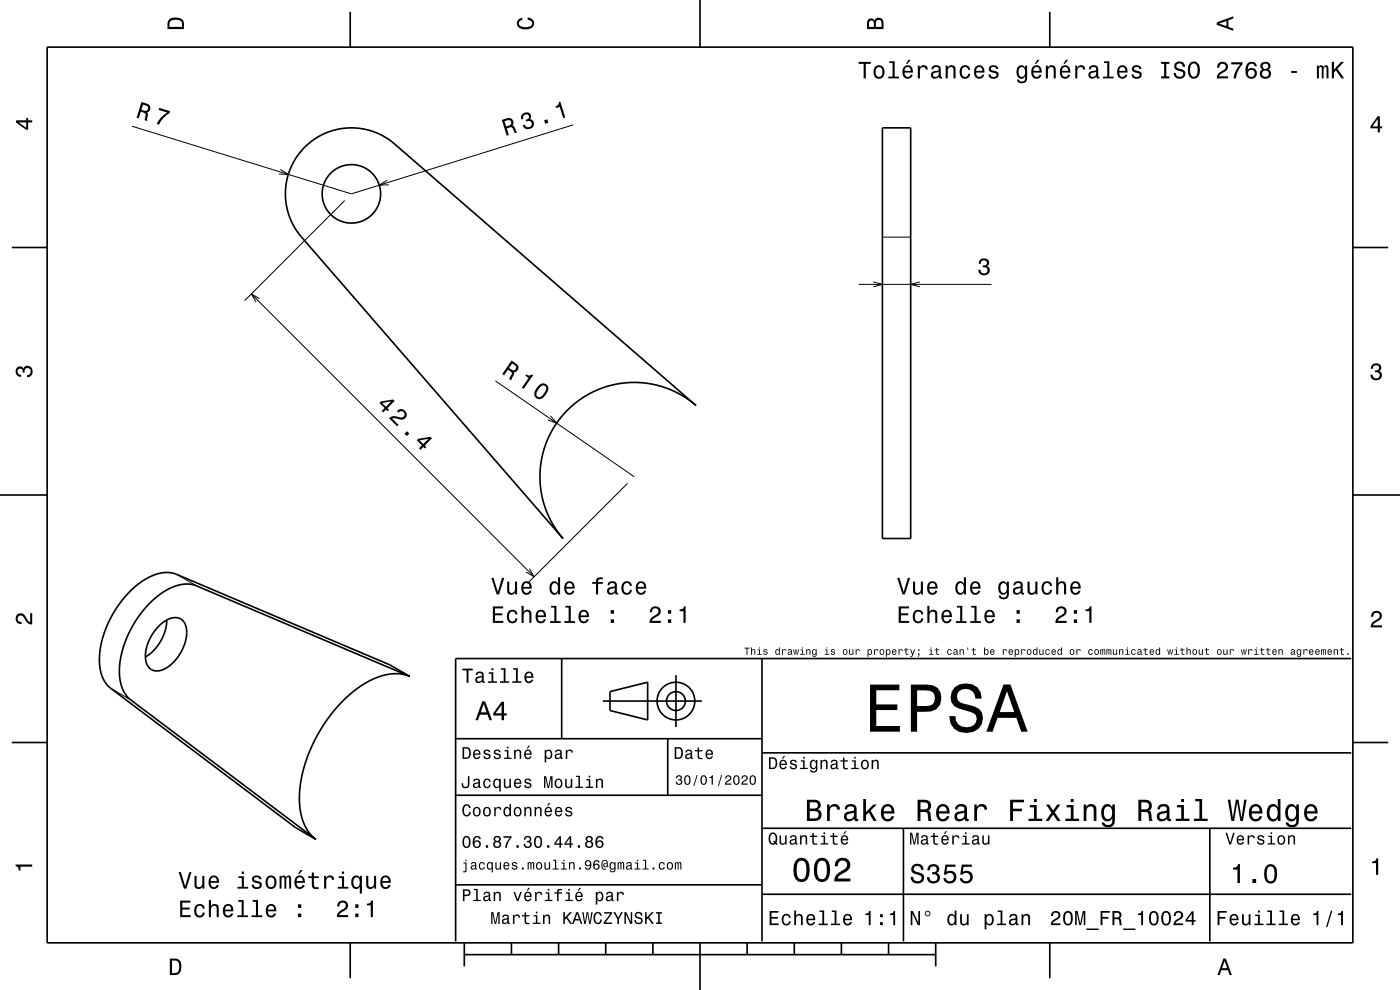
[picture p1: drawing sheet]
<svg xmlns="http://www.w3.org/2000/svg" width="297mm" height="210mm" viewBox="0 0 297 210" stroke-linecap="round" stroke-linejoin="round" font-family="sans-serif">
<g fill="none" stroke="#000" stroke-width=".21">
<path d="M59.5 35.9l1.7 1.1-2-.1M82.2 38.2l-1.7 1.1 2-.1M121.6 26.5l-47.1 14.6-46.5-14.3M73.1 42.5l-21.2 21.3M185.3 59.8l1.9 .5-1.9 .5M187.2 50.3h6M195.1 59.8l-1.9 .5 1.9 .5M53.3 62.3l60 60M55.1 63.3l-1.8-1 1 1.8M182.2 60.3h28.1M105.1 80.8l29.4 20.3M116.8 88.2l1.3 1.6-1.9-.7"/>
<path d="M133.1 102.5l-21.2 21.3M37.5 121.8l4.2 2.5M112.3 120.6l1 1.7-1.7-1M23.5 146l4.2 2.5"/>
</g>
<g fill="none" stroke="#000" stroke-width=".35">
<path d="M10 10h277v190h-277zM74.3 2.5v7.5M148.5 0v10M222.7 2.5v7.5M64.6 31.2l1.8-1.4 2.1-1.3 2.3-.9 2.3-.4h2.4l2.3 .3 2.1 .7 2.2 1.1 1.6 1.2 64 55.5-3.1-2.2-3.4-1.5-3.9-1-3.5-.2-3.7 .5-3.3 1.1-3.3 1.8-2.9 2.3-2.4 2.9-2 3.4-1.2 3.6-.4 3.7 .1 3.5 1 3.9 1.6 3.4 2.1 3-55.4-63.9-1.2-1.6-1.1-2-.8-2.4-.3-2.2v-2.5l.4-2.2 .9-2.3 1.1-2zM187.2 27.1h6v87.1h-6zM2.5 52.5h7.5M287 52.5h7.5M0 105h10M287 105h10M33.8 132.8a4 4 0 0 1 4.6-1.5 4.1 4.1 0 0 1 1 4.7 8.7 8.7 0 0 1-5.6 6.3 2.55 2.55 0 0 1-3-3 9.7 9.7 0 0 1 3-6.5zM35.4 131.5a9.6 9.6 0 0 1-4.6 7.9"/>
<path d="M119.2 139.7v17M161.7 139.7v60M286.7 139.7h-190v60M2.5 157.5h7.5M86.9 143.5l-4.2-2.5-46.1-19.4-1.3-.2-1.7 .3-1.7 .6-1.6 .9-1.8 1.4-1.5 1.4-1.5 1.9-1.4 2.1-1 1.9-1 2.5-.7 2.3-.3 2.2v1.8l.3 1.9 .6 1.6 .9 1.2 39.8 30.2 4.3 2.4M86.9 143.5l-46.2-19.5-1.5-.1-1.7 .3-1.6 .7-1.7 1-1.8 1.4-1.3 1.3-1.5 1.9-1.4 2.1-1.1 2.2-.8 2.1-.6 2.3-.3 2.1v2.1l.3 1.8 .5 1.4 .8 1.2 .7 .7 39.3 29.5M86.9 143.5l-2-.5h-2.5l-2.4 .7-2.7 1.3-2.6 1.9-2.5 2.4-2.4 2.8-2.1 3.3-1.6 3.1-1.3 3.4-.9 3.6-.4 3.2 .2 3 .6 2.4 1.1 2.3 1.6 1.6M96.7 156.7h65M127.9 148.7h21M129.4 146.7l8-2v8l-8-2zM141.7 156.7v12M143.4 143.2v11"/>
<path d="M161.7 159.7h125M287 157.5h7.5M96.7 168.7h65M161.7 175.7h125M191.7 175.7v24M256.7 175.7v24M96.7 187.7h65M161.7 189.7h125M74.3 200v7.5M98.5 202.5h100M98.5 200v5M108.5 200v2.5"/>
<path d="M118.5 200v2.5M128.5 200v2.5M138.5 200v2.5M148.5 200v10M158.5 200v2.5M168.5 200v2.5M178.5 200v2.5M188.5 200v2.5M198.5 200v5M222.7 200v7.5"/>
<circle cx="74.5" cy="41.1" r="6.2"/>
<circle cx="143.4" cy="148.7" r="4"/>
<circle cx="143.4" cy="148.7" r="2"/>
</g>
<g fill="#000">
<path d="M36 4a2.18 2.18 0 0 0-.5 2.2h3.5v-1.2a1.43 1.43 0 0 0-1.7-1.3zM36.3 4.4a2.15 2.15 0 0 1 2.2 .3l.1 1h-2.6v-1z" fill-rule="evenodd"/>
<path d="M109.9 4.2l.9-.4v.4a.7 .7 0 0 0-.7 .5 .7 .7 0 0 0 .3 .8 1.7 1.7 0 0 0 2.5-.5 .9 .9 0 0 0-1-.8v-.5a1.24 1.24 0 0 1 1.4 1.1 1.24 1.24 0 0 1-1 1.4 2.22 2.22 0 0 1-2.5-.7l-.2-.5z" fill-rule="evenodd"/>
<path d="M182.1 13.1v.5h1.1v3h.5v-3h1v-.5zM185.6 14.2a1.53 1.53 0 0 0 .9 2.5 1.48 1.48 0 0 0 1.2-1.4 1.48 1.48 0 0 0-1.2-1.5l-.5 .1zM185.9 14.5a.67 .67 0 0 1 .8-.3 .67 .67 0 0 1 .4 .6 1.11 1.11 0 0 1-.6 1.5 1.17 1.17 0 0 1-.6-1.8zM188.7 13v.4h.7v2.9h-1v.3h2.3v-.3h-.9v-3.3zM192.7 12.7l-.5 .9h.3l.7-.9zM191.7 14.2a1.54 1.54 0 0 0 .8 2.5 1.06 1.06 0 0 0 1.1-.8h-.4l-.2 .3-.4 .1a.76 .76 0 0 1-.7-.9h1.8a1.17 1.17 0 0 0-.5-1.4 1.17 1.17 0 0 0-1.5 .2zM192.1 14.4a.66 .66 0 0 1 .8-.1 .66 .66 0 0 1 .3 .7h-1.3zM194.7 13.9v2.7h.5v-1.5a.66 .66 0 0 1 .3-.8 .66 .66 0 0 1 .8 .2l.1 .3h.4a.89 .89 0 0 0-.7-1 .89 .89 0 0 0-1 .6v-.5zM197.9 14.1l-.3 .6h.4a.55 .55 0 0 1 .7-.5 .55 .55 0 0 1 .4 .7l-.2 .1a1 1 0 0 0-1.1 .2 1 1 0 0 0-.3 1 .94 .94 0 0 0 1.7 .1l.1 .3h.6v-.3l-.3-.1v-1.6a1.02 1.02 0 0 0-1.7-.5zM198 15.6l1.1-.4a.77 .77 0 0 1-.2 .9 .77 .77 0 0 1-.9 .1zM200.6 13.9v2.7h.5v-1.5a.63 .63 0 0 1 .4-.8 .63 .63 0 0 1 .7 .3l.1 2h.4v-1.8a.89 .89 0 0 0-.6-.9 .89 .89 0 0 0-1.1 .4v-.4zM203.9 14.2a1.53 1.53 0 0 0 .8 2.5 1.06 1.06 0 0 0 1.1-1h-.4a.67 .67 0 0 1-.6 .6 .67 .67 0 0 1-.7-.6 1.11 1.11 0 0 1 .6-1.5 .6 .6 0 0 1 .7 .6h.4a1.09 1.09 0 0 0-.7-.9 1.09 1.09 0 0 0-1.2 .3zM206.9 14.2a1.54 1.54 0 0 0 .8 2.5 1.06 1.06 0 0 0 1.1-.8h-.4l-.3 .3-.3 .1a.76 .76 0 0 1-.7-.9h1.8a1.17 1.17 0 0 0-.5-1.4 1.17 1.17 0 0 0-1.5 .2zM207.3 14.4a.66 .66 0 0 1 .8-.1 .66 .66 0 0 1 .3 .7h-1.3zM210 14a.76 .76 0 0 0-.2 .9 .76 .76 0 0 0 .7 .5l.9 .3a.63 .63 0 0 1-.6 .7 .63 .63 0 0 1-.7-.6h-.4a1.07 1.07 0 0 0 1.2 .9 1.07 1.07 0 0 0 .9-1.2l-.4-.3-1.1-.4a.53 .53 0 0 1 .4-.7 .53 .53 0 0 1 .6 .5h.5a1.03 1.03 0 0 0-.7-.8 1.03 1.03 0 0 0-1.1 .2zM215.9 14.2a1.57 1.57 0 0 0 .8 2.5l.4-.1 .4-.4a.73 .73 0 0 1-.3 1 .73 .73 0 0 1-1-.3h-.5a1.1 1.1 0 0 0 1.3 .8 1.1 1.1 0 0 0 .9-1.2v-2.6h-.4v.5l-.4-.4a.9 .9 0 0 0-1.2 .2zM216.3 14.5a.63 .63 0 0 1 .7-.3 .63 .63 0 0 1 .4 .6 1.11 1.11 0 0 1-.6 1.5 1.19 1.19 0 0 1-.5-1.8zM220 12.7l-.5 .9h.3l.7-.9zM219.1 14.2a1.55 1.55 0 0 0 .8 2.5 1.06 1.06 0 0 0 1-.8h-.4l-.2 .3-.4 .1a.76 .76 0 0 1-.7-.9h1.8a1.17 1.17 0 0 0-.5-1.4 1.17 1.17 0 0 0-1.4 .2zM219.4 14.4a.66 .66 0 0 1 .8-.1 .66 .66 0 0 1 .3 .7h-1.3zM221.9 13.9v2.7h.4v-1.5a.64 .64 0 0 1 .4-.8 .64 .64 0 0 1 .8 .3v2h.5v-1.8a.89 .89 0 0 0-.6-.9 .89 .89 0 0 0-1.1 .4v-.4zM226.1 12.7l-.5 .9h.3l.7-.9zM225.1 14.2a1.54 1.54 0 0 0 .8 2.5 1.05 1.05 0 0 0 1.1-.8h-.4l-.2 .3-.4 .1a.76 .76 0 0 1-.7-.9h1.8a1.16 1.16 0 0 0-.5-1.4 1.16 1.16 0 0 0-1.5 .2zM225.5 14.4a.66 .66 0 0 1 .8-.1 .66 .66 0 0 1 .3 .7h-1.3zM228.1 13.9v2.7h.5v-1.5a.66 .66 0 0 1 .3-.8 .66 .66 0 0 1 .8 .2l.1 .3h.4a.89 .89 0 0 0-.7-1 .89 .89 0 0 0-1 .6v-.5zM231.3 14.1l-.3 .6h.4a.55 .55 0 0 1 .7-.5 .55 .55 0 0 1 .3 .7l-.2 .1a.98 .98 0 0 0-1.1 .3 .98 .98 0 0 0 0 1.2 1.06 1.06 0 0 0 1.5-.2l.1 .3h.5v-.3l-.2-.1v-1.6a1.02 1.02 0 0 0-1.7-.5zM231.4 15.6l1.1-.4a.77 .77 0 0 1-.2 .9 .77 .77 0 0 1-.9 .1zM234.2 13v.4h.7v2.9h-.9v.3h2.2v-.3h-.9v-3.3zM237.3 14.2a1.54 1.54 0 0 0 .8 2.5 1.06 1.06 0 0 0 1.1-.8h-.5l-.2 .3-.4 .1a.76 .76 0 0 1-.7-.9h1.8a1.17 1.17 0 0 0-.5-1.4 1.17 1.17 0 0 0-1.4 .2zM237.6 14.4a.66 .66 0 0 1 .8-.1 .66 .66 0 0 1 .4 .7h-1.4zM240.4 14a.76 .76 0 0 0-.3 .9 .76 .76 0 0 0 .8 .5l.8 .3a.63 .63 0 0 1-.6 .7 .63 .63 0 0 1-.6-.6h-.4a1.07 1.07 0 0 0 1.1 .9 1.07 1.07 0 0 0 1-1.2l-.4-.3-1.1-.4a.53 .53 0 0 1 .4-.7 .53 .53 0 0 1 .6 .5h.4a1.03 1.03 0 0 0-.7-.8 1.03 1.03 0 0 0-1 .2zM246.3 13.1v.5h.7v2.6h-.7v.4h1.8v-.4h-.7v-2.6h.7v-.5zM249.4 13.3a.96 .96 0 0 0-.3 1.1 .96 .96 0 0 0 1 .6 .77 .77 0 0 1 .9 .9 .83 .83 0 0 1-1 .4 .83 .83 0 0 1-.6-.8h-.4a1.21 1.21 0 0 0 1.5 1.3 1.21 1.21 0 0 0 .7-1.9l-1.2-.4a.58 .58 0 0 1-.4-.8 .58 .58 0 0 1 .9-.2l.2 .1 .2 .6h.5a1.17 1.17 0 0 0-.7-1.1 1.17 1.17 0 0 0-1.3 .2zM252.3 13.5a2.53 2.53 0 0 0 .4 3.1 1.21 1.21 0 0 0 1.8-.9 1.94 1.94 0 0 0-1-2.6l-.8 .1zM252.9 13.5l.4-.1a1.7 1.7 0 0 1 .3 2.8l-.3 .1a1.69 1.69 0 0 1-.4-2.8zM258.5 13.4l-.2 .4-.1 .6h.5a.71 .71 0 0 1 .5-.9 .71 .71 0 0 1 .8 .5 .71 .71 0 0 1-.5 .9 1.8 1.8 0 0 0-1.4 1.7h2.4v-.4h-1.9a2.2 2.2 0 0 1 1.5-1.2 1.13 1.13 0 0 0 .1-1.6 1.13 1.13 0 0 0-1.7 0zM261.2 13.2v.5h1.9a5.2 5.2 0 0 0-1.4 2.9h.5a5.3 5.3 0 0 1 1.4-3v-.4zM264.7 13.4a2.39 2.39 0 0 0 .2 3.2 1.16 1.16 0 0 0 1.5-.3 1.16 1.16 0 0 0-.1-1.6 1.16 1.16 0 0 0-1.6 .1 1.02 1.02 0 0 1 .8-1.3 .58 .58 0 0 1 .7 .6h.4a1.12 1.12 0 0 0-.7-1 1.12 1.12 0 0 0-1.2 .3zM264.7 15.6a.75 .75 0 0 1 1.5 0 .75 .75 0 0 1-1.5 0zM267.7 13.4a.84 .84 0 0 0 .1 1.3 1.11 1.11 0 0 0-.4 1.6 1.11 1.11 0 0 0 1.6 .3 1.03 1.03 0 0 0 .7-.9 1.03 1.03 0 0 0-.6-1 .89 .89 0 0 0 .4-1.1 .89 .89 0 0 0-1.1-.5zM267.7 15.6a.71 .71 0 0 1 1.4 0 .71 .71 0 0 1-1.4 0zM267.8 14.1a.6 .6 0 0 1 1.2 0 .6 .6 0 0 1-1.2 0zM273.9 15.1v.4h1.2v-.4zM279.4 13.9v2.7h.4v-1.8l.2-.6h.3l.1 .3v2.1h.4v-2.1l.4-.3 .2 .1v.4v1.9h.4v-1.8a.69 .69 0 0 0-.5-1l-.5 .4-.2-.3-.3-.1-.5 .4v-.3zM282.5 13.1v3.5h.5v-1.2l.4-.5 1.2 1.7h.6l-1.5-2 1.4-1.5h-.6l-1.5 1.6v-1.6z" fill-rule="evenodd"/>
<path d="M184.2 4.2l-.3 .7v1.3h3.5v-1.3a.98 .98 0 0 0-.7-1.1 .98 .98 0 0 0-1.2 .6 .84 .84 0 0 0-1.3-.2zM184.5 4.5a.54 .54 0 0 1 .6-.1 .54 .54 0 0 1 .3 .6v.7h-1zM185.9 4.4a.62 .62 0 0 1 .8-.1 .62 .62 0 0 1 .3 .6v.8h-1.2z" fill-rule="evenodd"/>
<path d="M258.1 4.7v.6l3.5 1.2v-.4l-1-.4v-1.4l1-.4v-.4zM258.6 5l1.6-.5v1z" fill-rule="evenodd"/>
<path d="M3.4 25.5v.5l2.1 1.5h.5v-1.5h.8v-.5h-.8v-.5h-.4v.5zM4 26h1.6v1.1z" fill-rule="evenodd"/>
<path d="M30 21.6l-1 3.4 .4 .1 .5-1.4a.85 .85 0 0 1 1 .9l-.2 .9 .5 .2 .2-1.5-.2-.3a.97 .97 0 0 0 .7-1 .97 .97 0 0 0-.8-.9zM30.3 22.2a1.09 1.09 0 0 1 1.1 .6 .6 .6 0 0 1-.2 .6 .6 .6 0 0 1-.7 .1l-.5-.2z" fill-rule="evenodd"/>
<path d="M33.8 22.9l2.3 .7-.1 .4a5.3 5.3 0 0 0-2.3 2.4l-.5-.1a5.2 5.2 0 0 1 2.3-2.4l-1.8-.6z" fill-rule="evenodd"/>
<path d="M106.5 25.4l1 3.4 .4-.2-.4-1.4a.85 .85 0 0 1 1.3 .2l.4 .8 .5-.1-.7-1.4-.3-.1a.97 .97 0 0 0 0-1.2 .97 .97 0 0 0-1.1-.3zM107 25.7a1.08 1.08 0 0 1 1.3-.1 .6 .6 0 0 1 .1 .7 .6 .6 0 0 1-.5 .4l-.5 .1z" fill-rule="evenodd"/>
<path d="M110.9 24.1a1.06 1.06 0 0 0-.3 1.2l.4-.1a.62 .62 0 0 1 .1-.8 .62 .62 0 0 1 .8 0 .62 .62 0 0 1 .1 .8l-.5 .2 .2 .4a.72 .72 0 0 1 1 .1 .72 .72 0 0 1-.2 1.1 .72 .72 0 0 1-1-.3l-.2-.3-.4 .2a1.18 1.18 0 0 0 1.8 .7 1.18 1.18 0 0 0 0-2h-.3a.9 .9 0 0 0 .1-1.2 .9 .9 0 0 0-1.2-.2zM115.4 25.5l.3 .7 .6-.2-.2-.7zM118.5 21.6a.78 .78 0 0 1-.7 1l.2 .3 .7-.2 .8 2.4 .4-.2-1-3.4z" fill-rule="evenodd"/>
<path d="M292.3 24.7l-1.6 2.1v.4h1.6v.9h.4v-.9h.5v-.4h-.5v-2.1zM292.3 25.2v1.6h-1.1z" fill-rule="evenodd"/>
<path d="M207.9 55.1a1.08 1.08 0 0 1 1.4-.2 1.08 1.08 0 0 1 .4 1.3l-.3 .2a1.06 1.06 0 0 1 .5 1.3 1.06 1.06 0 0 1-1.2 .7 1.1 1.1 0 0 1-1.2-1.2h.5a.71 .71 0 0 0 1 .8 .71 .71 0 0 0 .1-1.3h-.6v-.4a.61 .61 0 0 0 .8-.3 .61 .61 0 0 0-.2-.8 .61 .61 0 0 0-.9 .2l-.1 .6h-.5z" fill-rule="evenodd"/>
<path d="M108.5 76.5l-2 2.9 .4 .2 .9-1.2a1.08 1.08 0 0 1 .8 .9l-.6 1.1 .5 .3 .6-1.4-.1-.3a.97 .97 0 0 0 .9-.7 .97 .97 0 0 0-.4-1.2zM108.7 77.1a1.08 1.08 0 0 1 .8 .9 .6 .6 0 0 1-.4 .5 .6 .6 0 0 1-.6-.1l-.5-.3z" fill-rule="evenodd"/>
<path d="M291.1 77.4a1.08 1.08 0 0 1 1.4-.2 1.08 1.08 0 0 1 .4 1.2l-.3 .3a1.06 1.06 0 0 1 .5 1.3 1.06 1.06 0 0 1-1.2 .7 1.1 1.1 0 0 1-1.2-1.2h.5a.71 .71 0 0 0 1 .8 .71 .71 0 0 0 .1-1.3h-.6v-.4a.61 .61 0 0 0 .8-.3 .61 .61 0 0 0-.2-.8 .61 .61 0 0 0-.9 .2l-.1 .5h-.5z" fill-rule="evenodd"/>
<path d="M3.6 78a.86 .86 0 0 1 1.4 .2 1.06 1.06 0 0 1 1.2-.6 1.06 1.06 0 0 1 .7 1.2 1.1 1.1 0 0 1-1.2 1.2v-.4a.71 .71 0 0 0 .8-1 .71 .71 0 0 0-1.3-.1v.6h-.4a.61 .61 0 0 0-.3-.8 .61 .61 0 0 0-.8 .2 .61 .61 0 0 0 .2 .8l.6 .2v.4a1.15 1.15 0 0 1-1.2-.6 1.15 1.15 0 0 1 .3-1.3z" fill-rule="evenodd"/>
<path d="M80.8 85.1l-.3 .4 1.1 1.1-.6 .6 .3 .3 .6-.6 .4 .3 .2-.3-.3-.3 1.5-1.5-.3-.4zM81.1 85.5l1.9-.3-1.1 1.1zM82.5 88.7l1.7 1.7 .4-.3-1.4-1.3a2.23 2.23 0 0 1 1.9 .2 1.14 1.14 0 0 0 1-1.6 1.14 1.14 0 0 0-1.9-.2l.3 .3a.71 .71 0 0 1 1-.2 .71 .71 0 0 1 .2 1 .71 .71 0 0 1-.9 .2 1.8 1.8 0 0 0-2.3 .2zM85.8 92l.5 .5 .5-.5-.5-.5zM88.4 93.4l1.1 1.1-.6 .6 .3 .3 .6-.6 .4 .4 .3-.3-.4-.4 1.5-1.5-.3-.3-2.6 .4zM89 93.4l1.9-.3-1.1 1.1z" fill-rule="evenodd"/>
<path d="M111.7 79.4l-.2 .3 .6 .5-1.4 2 .4 .3 2-2.9-.3-.2a.77 .77 0 0 1-1.1 0zM114.3 81.7a2.29 2.29 0 0 0-.9 2.4 1.14 1.14 0 0 0 1.9 .2 2.31 2.31 0 0 0 .9-2.4 1.14 1.14 0 0 0-1.9-.2zM114.6 82.1l.4-.3a.63 .63 0 0 1 .6 .1 .63 .63 0 0 1 .3 .6 2.74 2.74 0 0 1-1.5 1.8l-.6-.4a2.16 2.16 0 0 1 .8-1.8z" fill-rule="evenodd"/>
<path d="M3.6 130.4a1.22 1.22 0 0 1 2 .7l.4 .6 .4 .3v-1.9h.4v2.4a1.8 1.8 0 0 1-1.7-1.4 .71 .71 0 0 0-.9-.5 .71 .71 0 0 0-.5 .8 .71 .71 0 0 0 .9 .5v.5a1.18 1.18 0 0 1-1.2-.7 1.18 1.18 0 0 1 .2-1.3z" fill-rule="evenodd"/>
<path d="M104.6 128.6v3.5h2.2v-.4h-1.8v-1.2h1.6v-.4h-1.6v-1h1.7v-.5zM107.8 129.7a1.53 1.53 0 0 0 .9 2.5 1.06 1.06 0 0 0 1.1-1h-.4a.67 .67 0 0 1-.7 .6 .67 .67 0 0 1-.7-.6 1.11 1.11 0 0 1 .7-1.5 .6 .6 0 0 1 .6 .6h.5a1.09 1.09 0 0 0-.8-.9 1.09 1.09 0 0 0-1.2 .3zM110.6 128.5v3.6h.5v-1.5a.64 .64 0 0 1 .4-.8 .64 .64 0 0 1 .8 .3v2h.4v-1.7a.88 .88 0 0 0-.6-1 .88 .88 0 0 0-1 .4v-1.3zM113.9 129.7a1.54 1.54 0 0 0 .8 2.5 1.05 1.05 0 0 0 1.1-.8h-.4l-.3 .3-.3 .1a.76 .76 0 0 1-.7-.9h1.7a1.16 1.16 0 0 0-.4-1.4 1.16 1.16 0 0 0-1.5 .2zM114.3 129.9a.66 .66 0 0 1 .8-.1 .66 .66 0 0 1 .3 .7h-1.3zM116.9 128.5v.4h.7v2.9h-.9v.3h2.2v-.3h-.9v-3.3zM119.9 128.5v.4h.7v2.9h-.9v.3h2.3v-.3h-.9v-3.3zM123 129.7a1.54 1.54 0 0 0 .8 2.5 1.05 1.05 0 0 0 1.1-.8h-.4l-.3 .3-.3 .1a.76 .76 0 0 1-.7-.9h1.8a1.16 1.16 0 0 0-.5-1.4 1.16 1.16 0 0 0-1.5 .2zM123.4 129.9a.66 .66 0 0 1 .8-.1 .66 .66 0 0 1 .3 .7h-1.3zM129.6 131.4v.7h.7v-.7zM129.6 129.4v.8h.7v-.8z" fill-rule="evenodd"/>
<path d="M104.2 122.6l1.2 3.5h.5l1.1-3.5h-.5l-.9 3-.9-3zM107.6 123.4v1.8a.89 .89 0 0 0 .6 .9 .89 .89 0 0 0 1.1-.4v.4h.4v-2.7h-.4v1.5a.65 .65 0 0 1-.4 .8 .65 .65 0 0 1-.8-.3l-.1-2zM110.9 123.7a1.54 1.54 0 0 0 .8 2.5 1.06 1.06 0 0 0 1.1-.9h-.5l-.2 .4-.4 .1a.76 .76 0 0 1-.7-.9h1.8a1.16 1.16 0 0 0-.5-1.4 1.16 1.16 0 0 0-1.4 .2zM111.2 123.9a.66 .66 0 0 1 .8-.1 .66 .66 0 0 1 .3 .7h-1.3zM116.8 123.7a1.58 1.58 0 0 0 .8 2.5l.5-.1 .3-.4v.4h.4v-3.6h-.4v1.3a.89 .89 0 0 0-1.6-.1zM117.2 124a.62 .62 0 0 1 .7-.3 .62 .62 0 0 1 .4 .6 1.12 1.12 0 0 1-.6 1.5 1.19 1.19 0 0 1-.5-1.8zM120 123.7a1.54 1.54 0 0 0 .8 2.5 1.06 1.06 0 0 0 1.1-.9h-.5l-.2 .4-.4 .1a.76 .76 0 0 1-.7-.9h1.8a1.16 1.16 0 0 0-.5-1.4 1.16 1.16 0 0 0-1.4 .2zM120.3 123.9a.66 .66 0 0 1 .8-.1 .66 .66 0 0 1 .4 .7h-1.4zM125.6 123.5v.3h.8v2.3h.5v-2.3h1v-.3h-1v-.4l.3-.2h.7v-.4a1.04 1.04 0 0 0-1.5 .7v.3zM129.1 123.5l-.2 .7h.4a.55 .55 0 0 1 .7-.6 .55 .55 0 0 1 .3 .8l-.2 .1a.98 .98 0 0 0-1.1 .3 .98 .98 0 0 0 0 1.2 1.06 1.06 0 0 0 1.5-.3l.1 .3 .5 .1v-.3l-.2-.1v-1.6a1.02 1.02 0 0 0-1.8-.6zM129.3 125l1.1-.3a.77 .77 0 0 1-.2 .9 .77 .77 0 0 1-.9 .1zM132.1 123.7a1.53 1.53 0 0 0 .9 2.5 1.06 1.06 0 0 0 1.1-1.1h-.5a.67 .67 0 0 1-.6 .7 .67 .67 0 0 1-.7-.6 1.11 1.11 0 0 1 .7-1.5 .6 .6 0 0 1 .6 .6h.5a1.09 1.09 0 0 0-.8-1 1.09 1.09 0 0 0-1.2 .4zM135.2 123.7a1.54 1.54 0 0 0 .8 2.5 1.06 1.06 0 0 0 1.1-.9h-.5l-.2 .4-.4 .1a.76 .76 0 0 1-.7-.9h1.8a1.16 1.16 0 0 0-.5-1.4 1.16 1.16 0 0 0-1.4 .2zM135.5 123.9a.66 .66 0 0 1 .8-.1 .66 .66 0 0 1 .3 .7h-1.3z" fill-rule="evenodd"/>
<path d="M138.2 128.9l-.3 1h.4a.7 .7 0 0 1 .5-.9 .7 .7 0 0 1 .9 .5 .7 .7 0 0 1-.5 .9 1.8 1.8 0 0 0-1.4 1.7h2.4v-.4h-1.9a2.2 2.2 0 0 1 1.5-1.2 1.13 1.13 0 0 0 .1-1.6 1.13 1.13 0 0 0-1.7 0zM141.7 131.4v.7h.7v-.7zM141.7 129.4v.8h.7v-.8zM144.2 129.3v.3h.8v2.5h.5v-3.5h-.4a.77 .77 0 0 1-.9 .7z" fill-rule="evenodd"/>
<path d="M157.9 137.4v.2h.5v1.3h.2v-1.3h.4v-.2zM159.3 137.3v1.6h.2v-.8l.3-.2 .2 .1v.9h.2v-.8a.38 .38 0 0 0-.2-.4 .38 .38 0 0 0-.5 .2v-.6zM160.7 137.8v.1h.3v.8h-.4v.2h1v-.2h-.4v-.9zM161 137.3v.3h.2v-.3zM162.1 137.8l-.1 .1a.6 .6 0 0 0 .6 .6 .27 .27 0 0 1-.2 .3 .27 .27 0 0 1-.3-.3h-.2a.42 .42 0 0 0 .6 .4 .42 .42 0 0 0 .1-.6l-.4-.2a.23 .23 0 0 1 .2-.3 .23 .23 0 0 1 .2 .2h.2l-.2-.3zM164.6 137.9a.59 .59 0 0 0-.2 .7 .59 .59 0 0 0 .7 .3l.1-.2v.2h.2v-1.6h-.2v.6l-.3-.2zM164.7 138l.1-.1a.42 .42 0 0 1 .4 .4 .42 .42 0 0 1-.4 .4l-.1-.2zM165.9 137.7v1.2h.2l.1-.9 .3-.1 .1 .2h.2a.38 .38 0 0 0-.3-.4 .38 .38 0 0 0-.4 .2v-.2zM167.3 137.8l-.2 .3h.2a.24 .24 0 0 1 .3-.3 .24 .24 0 0 1 .2 .4 .44 .44 0 0 0-.6 .1 .44 .44 0 0 0 .1 .6l.5-.2 .3 .2v-.2l-.2-.9zM167.3 138.5a.25 .25 0 0 1 .5 0 .25 .25 0 0 1-.5 0zM168.2 137.7l.3 1.2h.2l.2-1 .2 1h.1l.3-1.2h-.2l-.2 1-.1-1h-.2l-.2 1-.2-1zM169.8 137.8v.1h.3v.8h-.4v.2h1v-.2h-.4v-.9zM170.1 137.3v.3h.2v-.3zM171 137.7v1.2h.2v-.8l.3-.2 .2 .1v.9h.2v-.8a.38 .38 0 0 0-.2-.4 .38 .38 0 0 0-.5 .2v-.2zM172.4 137.9a.59 .59 0 0 0-.2 .7 .59 .59 0 0 0 .7 .3l.2-.2a.31 .31 0 0 1-.2 .4 .31 .31 0 0 1-.4-.1h-.2a.47 .47 0 0 0 .6 .4 .47 .47 0 0 0 .3-.6v-1.1h-.1v.2l-.4-.2zM172.5 138l.1-.1a.42 .42 0 0 1 .5 .4 .42 .42 0 0 1-.5 .4l-.1-.2zM175 137.8v.1h.3v.8h-.4v.2h1v-.2h-.4v-.9zM175.3 137.3v.3h.2v-.3zM176.4 137.8l-.1 .1a.6 .6 0 0 0 .7 .6 .27 .27 0 0 1-.3 .3 .27 .27 0 0 1-.3-.3h-.2a.42 .42 0 0 0 .6 .4 .42 .42 0 0 0 .2-.6l-.5-.2a.23 .23 0 0 1 .2-.3 .23 .23 0 0 1 .2 .2h.2l-.2-.3zM178.9 137.9a.57 .57 0 0 0 0 .8 .57 .57 0 0 0 .9-.1v-.3a.51 .51 0 0 0-.3-.6 .51 .51 0 0 0-.6 .2zM179.1 138l.1-.1a.43 .43 0 0 1 .4 .4 .43 .43 0 0 1-.4 .4l-.2-.2zM180.1 137.7v.8a.38 .38 0 0 0 .3 .4 .38 .38 0 0 0 .5-.2v.2h.1v-1.2h-.1l-.1 .9-.3 .2-.2-.2v-.9zM181.5 137.7v1.2h.2l.1-.9 .3-.1 .3 .2a.38 .38 0 0 0-.3-.4 .38 .38 0 0 0-.4 .2v-.2zM184 137.7v1.6h.2v-.6l.1 .1a.53 .53 0 0 0 .7-.5 .53 .53 0 0 0-.7-.5l-.1 .1v-.2zM184.3 138l.1-.1a.42 .42 0 0 1 .4 .4 .42 .42 0 0 1-.4 .4l-.1-.2zM185.4 137.7v1.2h.2l.1-.9 .3-.1 .1 .2h.2a.38 .38 0 0 0-.3-.4 .38 .38 0 0 0-.4 .2v-.2zM186.7 137.9a.57 .57 0 0 0 0 .8 .57 .57 0 0 0 .9-.1v-.3a.51 .51 0 0 0-.3-.6 .51 .51 0 0 0-.6 .2zM186.9 138l.1-.1a.43 .43 0 0 1 .4 .4 .43 .43 0 0 1-.4 .4l-.2-.2zM187.9 137.7v1.6h.2v-.6l.1 .1a.53 .53 0 0 0 .7-.5 .53 .53 0 0 0-.7-.5l-.1 .1v-.2zM188.2 138l.1-.1a.42 .42 0 0 1 .4 .4 .42 .42 0 0 1-.4 .4l-.1-.2zM189.4 137.9a.57 .57 0 0 0-.1 .8 .57 .57 0 0 0 .8 0l.1-.1-.6 .1-.2-.3 .8-.1a.48 .48 0 0 0-.3-.6 .48 .48 0 0 0-.5 .2zM189.5 137.9h.3l.2 .3h-.6zM190.6 137.7v1.2h.2l.1-.9 .3-.1 .3 .2a.38 .38 0 0 0-.3-.4 .38 .38 0 0 0-.4 .2v-.2zM192.1 137.4v.4h-.3v.1h.3l.1 .9 .5 .1v-.1l-.4-.1v-.2v-.6h.4v-.1h-.4v-.4zM193.1 137.7l.4 1.3-.1 .1h-.3v.2h.4l.6-1.6h-.2l-.3 1-.3-1zM194.8 137.7v.4h.3v-.4zM194.8 138.6v.3h.1l-.2 .4 .3-.1 .1-.3v-.3zM197.2 137.8v.1h.3v.8h-.4v.2h.9v-.2h-.4v-.9zM197.4 137.3v.3h.3v-.3zM198.6 137.4v.4h-.3v.1h.3l.1 .9 .5 .1v-.1l-.3-.1-.1-.2v-.6h.4v-.1h-.4v-.4zM201.1 137.9a.57 .57 0 0 0-.1 .8 .57 .57 0 0 0 .9 0v-.2h-.2l-.1 .2a.39 .39 0 0 1-.5-.4 .39 .39 0 0 1 .5-.4l.1 .2h.2l-.3-.4zM202.4 137.8l-.1 .3h.1a.24 .24 0 0 1 .3-.3 .24 .24 0 0 1 .2 .4 .44 .44 0 0 0-.6 .1 .44 .44 0 0 0 .1 .6l.6-.2 .2 .2v-.2l-.2-.9zM202.4 138.5a.26 .26 0 0 1 .5 0 .26 .26 0 0 1-.5 0zM203.6 137.7v1.2h.2v-.8l.3-.2 .2 .1v.9h.2v-.8a.38 .38 0 0 0-.3-.4 .38 .38 0 0 0-.4 .2v-.2zM205.2 137.3v.6h.2v-.6zM206.4 137.4v.4h-.3v.1h.3l.1 .9 .5 .1v-.1l-.3-.1-.1-.2v-.6h.4v-.1h-.4v-.4zM208.8 137.3v1.6h.2v-.2a.4 .4 0 0 0 .4 .2 .4 .4 0 0 0 .3-.3v-.3a.48 .48 0 0 0-.6-.6l-.1 .2v-.6zM209 138l.1-.1a.42 .42 0 0 1 .4 .4 .42 .42 0 0 1-.4 .4l-.1-.2zM210.2 137.9a.57 .57 0 0 0-.1 .8 .57 .57 0 0 0 .8 0l.1-.1-.6 .1-.2-.3 .8-.1a.48 .48 0 0 0-.2-.6 .48 .48 0 0 0-.6 .2zM210.3 137.9h.3l.2 .3h-.6zM212.7 137.7v1.2h.2l.1-.9 .3-.1 .4 .2a.38 .38 0 0 0-.3-.4 .38 .38 0 0 0-.5 .2v-.2zM214.1 137.9a.57 .57 0 0 0-.1 .8 .57 .57 0 0 0 .8 0l.1-.1-.6 .1-.2-.3 .8-.1a.48 .48 0 0 0-.2-.6 .48 .48 0 0 0-.6 .2zM214.2 137.9h.3l.2 .3h-.6zM215.3 137.7v1.6h.2v-.6v.1a.53 .53 0 0 0 .7-.5 .53 .53 0 0 0-.7-.5v.1v-.2zM215.5 138l.1-.1a.42 .42 0 0 1 .4 .4 .42 .42 0 0 1-.4 .4l-.1-.2zM216.7 137.7v1.2h.1l.1-.9 .3-.1 .2 .2h.2a.38 .38 0 0 0-.3-.4 .38 .38 0 0 0-.5 .2v-.2zM218 137.9a.57 .57 0 0 0-.1 .8 .57 .57 0 0 0 .9-.1v-.3a.51 .51 0 0 0-.2-.6 .51 .51 0 0 0-.6 .2zM218.1 138l.1-.1a.43 .43 0 0 1 .4 .4 .43 .43 0 0 1-.4 .4l-.2-.2zM219.2 137.9a.59 .59 0 0 0-.1 .7 .59 .59 0 0 0 .7 .3l.1-.2v.2h.2v-1.6h-.2v.6l-.3-.2zM219.4 138l.1-.1a.42 .42 0 0 1 .4 .4 .42 .42 0 0 1-.4 .4l-.2-.2zM220.5 137.7v.8a.38 .38 0 0 0 .2 .4 .38 .38 0 0 0 .5-.2v.2h.2v-1.2h-.2v.9l-.3 .2-.2-.2v-.9zM221.9 137.9a.57 .57 0 0 0-.1 .8 .57 .57 0 0 0 .9 0v-.2h-.2l-.1 .2a.4 .4 0 0 1-.5-.4 .4 .4 0 0 1 .5-.4l.1 .2h.2l-.3-.4zM223.2 137.9a.57 .57 0 0 0-.1 .8 .57 .57 0 0 0 .8 0l.1-.1-.6 .1-.1-.3 .7-.1a.48 .48 0 0 0-.2-.6 .48 .48 0 0 0-.6 .2zM223.3 137.9h.4l.1 .3h-.5zM224.4 137.9a.59 .59 0 0 0-.1 .7 .59 .59 0 0 0 .7 .3l.1-.2v.2h.2v-1.6h-.2v.6l-.3-.2zM224.6 138l.1-.1a.42 .42 0 0 1 .4 .4 .42 .42 0 0 1-.4 .4l-.2-.2zM227.1 137.9a.57 .57 0 0 0-.1 .8 .57 .57 0 0 0 .9-.1v-.3a.51 .51 0 0 0-.2-.6 .51 .51 0 0 0-.6 .2zM227.2 138l.1-.1a.43 .43 0 0 1 .4 .4 .43 .43 0 0 1-.4 .4l-.2-.2zM228.4 137.7v1.2h.2v-.9l.3-.1 .2 .2h.2a.38 .38 0 0 0-.3-.4 .38 .38 0 0 0-.5 .2v-.2zM231 137.9a.57 .57 0 0 0-.1 .8 .57 .57 0 0 0 .9 0v-.2h-.2l-.1 .2a.39 .39 0 0 1-.5-.4 .39 .39 0 0 1 .5-.4l.1 .2h.2l-.3-.4zM232.3 137.9a.57 .57 0 0 0-.1 .8 .57 .57 0 0 0 .9-.1v-.3a.51 .51 0 0 0-.2-.6 .51 .51 0 0 0-.6 .2zM232.4 138l.1-.1a.43 .43 0 0 1 .4 .4 .43 .43 0 0 1-.4 .4l-.1-.2zM233.4 137.7v1.2h.2v-.9l.2-.2 .1 1.1h.1v-.9l.2-.2 .1 1.1h.2l-.1-1.1-.2-.1-.2 .2-.2-.2-.2 .2zM234.7 137.7v1.2h.2v-.9l.2-.2 .1 1.1h.1v-.9l.2-.2 .1 1.1h.2l-.1-1.2-.4 .2-.2-.2-.2 .2zM236.1 137.7v.8a.38 .38 0 0 0 .3 .4 .38 .38 0 0 0 .4-.2v.2h.2v-1.2h-.2v.9l-.3 .2-.2-.2v-.9zM237.4 137.7v1.2h.2v-.8l.3-.2 .2 .1v.9h.2v-.8a.38 .38 0 0 0-.3-.4 .38 .38 0 0 0-.4 .2v-.2zM238.8 137.8v.1h.3v.8h-.4v.2h1v-.2h-.4v-.9zM239.1 137.3v.3h.2v-.3zM240.1 137.9a.57 .57 0 0 0-.1 .8 .57 .57 0 0 0 .9 0v-.2h-.2v.2a.39 .39 0 0 1-.5-.4 .39 .39 0 0 1 .5-.4v.2h.2l-.2-.4zM241.4 137.8l-.1 .3h.2a.24 .24 0 0 1 .3-.3 .24 .24 0 0 1 .1 .4 .44 .44 0 0 0-.5 .1 .44 .44 0 0 0 .1 .6l.5-.2 .3 .2v-.2l-.2-.9zM241.5 138.5a.25 .25 0 0 1 .5 0 .25 .25 0 0 1-.5 0zM242.9 137.4v.4h-.4v.1h.4v.9l.6 .1v-.1l-.4-.1-.1-.2v-.6h.5v-.1h-.5v-.4zM244 137.9a.57 .57 0 0 0-.1 .8 .57 .57 0 0 0 .9 0v-.1l-.6 .1-.1-.3 .7-.1a.48 .48 0 0 0-.2-.6 .48 .48 0 0 0-.6 .2zM244.2 137.9h.3l.1 .3h-.5zM245.3 137.9a.59 .59 0 0 0-.2 .7 .59 .59 0 0 0 .7 .3l.1-.2v.2h.2v-1.6h-.2v.6l-.3-.2zM245.4 138l.1-.1a.42 .42 0 0 1 .4 .4 .42 .42 0 0 1-.4 .4l-.2-.2zM247.6 137.7l.3 1.2h.2l.2-1 .1 1h.2l.3-1.2h-.2l-.2 1-.2-1h-.1l-.2 1-.2-1zM249.2 137.8v.1h.3v.8h-.4v.2h1v-.2h-.4v-.9zM249.5 137.3v.3h.2v-.3zM250.7 137.4v.4h-.4v.1h.4v.9l.6 .1v-.1l-.4-.1v-.2v-.6h.4v-.1h-.4v-.4zM251.7 137.3v1.6h.2v-.8l.3-.2 .2 .1v.9h.2v-.8a.38 .38 0 0 0-.2-.4 .38 .38 0 0 0-.5 .2v-.6zM253.1 137.9a.57 .57 0 0 0 0 .8 .57 .57 0 0 0 .8-.1l.1-.3a.51 .51 0 0 0-.3-.6 .51 .51 0 0 0-.6 .2zM253.2 138l.1-.1a.43 .43 0 0 1 .5 .4 .43 .43 0 0 1-.5 .4l-.1-.2zM254.3 137.7v.8a.38 .38 0 0 0 .3 .4 .38 .38 0 0 0 .4-.2v.2h.2v-1.2h-.2v.9l-.3 .2-.2-.2v-.9zM255.9 137.4v.4h-.4v.1h.4v.9l.6 .1v-.1l-.4-.1v-.2v-.6h.4v-.1h-.4v-.4zM258.3 137.9a.57 .57 0 0 0 0 .8 .57 .57 0 0 0 .8-.1l.1-.3a.51 .51 0 0 0-.3-.6 .51 .51 0 0 0-.6 .2zM258.4 138l.1-.1a.43 .43 0 0 1 .5 .4 .43 .43 0 0 1-.5 .4l-.1-.2zM259.5 137.7v.8a.38 .38 0 0 0 .3 .4 .38 .38 0 0 0 .4-.2v.2h.2v-1.2h-.2v.9l-.3 .2-.2-.2v-.9zM260.9 137.7v1.2h.2l.1-.9 .3-.1 .3 .2a.38 .38 0 0 0-.3-.4 .38 .38 0 0 0-.4 .2v-.2zM263.2 137.7l.3 1.2h.2l.2-1 .1 1h.2l.3-1.2h-.2l-.2 1-.1-1h-.2l-.2 1-.2-1zM264.8 137.7v1.2h.2l.1-.9 .3-.1 .1 .2h.2a.38 .38 0 0 0-.3-.4 .38 .38 0 0 0-.4 .2v-.2zM266.1 137.8v.1h.3v.8h-.4v.2h1v-.2h-.4v-.9zM266.4 137.3v.3h.2v-.3zM267.6 137.4v.4h-.3v.1h.3l.1 .9 .5 .1v-.1l-.4-.1v-.2v-.6h.4v-.1h-.4v-.4zM268.9 137.4v.4h-.3v.1h.3l.1 .9 .5 .1v-.1l-.4-.1v-.2v-.6h.4v-.1h-.4v-.4zM270 137.9a.57 .57 0 0 0-.1 .8 .57 .57 0 0 0 .9 0v-.1l-.5 .1-.2-.3 .8-.1a.48 .48 0 0 0-.3-.6 .48 .48 0 0 0-.6 .2zM270.2 137.9h.3l.2 .3h-.6zM271.2 137.7v1.2h.2v-.8l.3-.2 .2 .1v.9h.2v-.8a.38 .38 0 0 0-.2-.4 .38 .38 0 0 0-.5 .2v-.2zM274 137.8l-.2 .3h.2a.24 .24 0 0 1 .3-.3 .24 .24 0 0 1 .2 .4 .44 .44 0 0 0-.6 .1 .44 .44 0 0 0 .1 .6l.5-.2 .3 .2v-.2l-.2-.9zM274 138.5a.25 .25 0 0 1 .5 0 .25 .25 0 0 1-.5 0zM275.2 137.9a.59 .59 0 0 0-.2 .7 .59 .59 0 0 0 .7 .3l.2-.2a.31 .31 0 0 1-.2 .4 .31 .31 0 0 1-.4-.1h-.2a.47 .47 0 0 0 .5 .4 .47 .47 0 0 0 .4-.6v-1.1h-.1v.2l-.4-.2zM275.3 138l.1-.1a.42 .42 0 0 1 .4 .4 .42 .42 0 0 1-.4 .4l-.1-.2zM276.5 137.7v1.2h.2l.1-.9 .3-.1 .3 .2a.38 .38 0 0 0-.3-.4 .38 .38 0 0 0-.4 .2v-.2zM277.8 137.9a.57 .57 0 0 0-.1 .8 .57 .57 0 0 0 .9 0v-.1l-.5 .1-.2-.3 .8-.1a.48 .48 0 0 0-.3-.6 .48 .48 0 0 0-.6 .2zM278 137.9h.3l.2 .3h-.6zM279.1 137.9a.57 .57 0 0 0-.1 .8 .57 .57 0 0 0 .9 0v-.1l-.5 .1-.2-.3 .8-.1a.48 .48 0 0 0-.3-.6 .48 .48 0 0 0-.6 .2zM279.3 137.9h.3l.2 .3h-.6zM280.3 137.7v1.2h.1v-.9l.2-.2 .1 1.1h.2v-.9l.1-.2 .1 1.1h.2l-.1-1.2-.4 .2-.2-.2-.2 .2zM281.7 137.9a.57 .57 0 0 0-.1 .8 .57 .57 0 0 0 .9 0v-.1l-.5 .1-.2-.3 .8-.1a.48 .48 0 0 0-.3-.6 .48 .48 0 0 0-.6 .2zM281.9 137.9h.3l.2 .3h-.6zM282.9 137.7v1.2h.2v-.8l.3-.2 .2 .1v.9h.2v-.8a.38 .38 0 0 0-.2-.4 .38 .38 0 0 0-.5 .2v-.2zM284.5 137.4v.4h-.3v.1h.3l.1 .9 .5 .1v-.1l-.4-.1v-.2v-.6h.4v-.1h-.4v-.4zM285.8 138.6v.3h.3v-.3z" fill-rule="evenodd"/>
<path d="M190.7 128.6v3.5h2.2v-.4h-1.8v-1.2h1.6v-.4h-1.6v-1h1.7v-.5zM193.9 129.7a1.53 1.53 0 0 0 .9 2.5 1.06 1.06 0 0 0 1.1-1h-.4a.67 .67 0 0 1-.7 .6 .67 .67 0 0 1-.7-.6 1.11 1.11 0 0 1 .7-1.5 .6 .6 0 0 1 .6 .6h.5a1.09 1.09 0 0 0-.8-.9 1.09 1.09 0 0 0-1.2 .3zM196.7 128.5v3.6h.5v-1.5a.64 .64 0 0 1 .4-.8 .64 .64 0 0 1 .8 .3v2h.4v-1.7a.88 .88 0 0 0-.6-1 .88 .88 0 0 0-1 .4v-1.3zM200 129.7a1.54 1.54 0 0 0 .8 2.5 1.06 1.06 0 0 0 1.1-.8h-.4l-.3 .3-.3 .1a.76 .76 0 0 1-.7-.9h1.7a1.16 1.16 0 0 0-.4-1.4 1.16 1.16 0 0 0-1.5 .2zM200.4 129.9a.66 .66 0 0 1 .8-.1 .66 .66 0 0 1 .3 .7h-1.3zM203 128.5v.4h.7v2.9h-.9v.3h2.2v-.3h-.9v-3.3zM206 128.5v.4h.7v2.9h-.9v.3h2.3v-.3h-.9v-3.3zM209.1 129.7a1.54 1.54 0 0 0 .8 2.5 1.05 1.05 0 0 0 1.1-.8h-.4l-.3 .3-.3 .1a.76 .76 0 0 1-.7-.9h1.7a1.16 1.16 0 0 0-.4-1.4 1.16 1.16 0 0 0-1.5 .2zM209.5 129.9a.66 .66 0 0 1 .8-.1 .66 .66 0 0 1 .3 .7h-1.3zM215.7 131.4v.7h.7v-.7zM215.7 129.4v.8h.7v-.8z" fill-rule="evenodd"/>
<path d="M190.3 122.6l1.2 3.5h.5l1.1-3.5h-.5l-.9 3-.9-3zM193.7 123.4v1.8a.89 .89 0 0 0 .6 .9 .89 .89 0 0 0 1.1-.4v.4h.4v-2.7h-.4v1.5a.65 .65 0 0 1-.4 .8 .65 .65 0 0 1-.8-.3l-.1-2zM197 123.7a1.54 1.54 0 0 0 .8 2.5 1.06 1.06 0 0 0 1.1-.9h-.5l-.2 .4-.4 .1a.76 .76 0 0 1-.7-.9h1.8a1.16 1.16 0 0 0-.5-1.4 1.16 1.16 0 0 0-1.4 .2zM197.3 123.9a.66 .66 0 0 1 .8-.1 .66 .66 0 0 1 .3 .7h-1.3zM202.9 123.7a1.58 1.58 0 0 0 .8 2.5l.5-.1 .3-.4v.4h.4v-3.6h-.4v1.3a.89 .89 0 0 0-1.6-.1zM203.3 124a.62 .62 0 0 1 .7-.3 .62 .62 0 0 1 .4 .6 1.12 1.12 0 0 1-.6 1.5 1.19 1.19 0 0 1-.5-1.8zM206.1 123.7a1.54 1.54 0 0 0 .8 2.5 1.06 1.06 0 0 0 1.1-.9h-.5l-.2 .4-.4 .1a.76 .76 0 0 1-.7-.9h1.8a1.16 1.16 0 0 0-.5-1.4 1.16 1.16 0 0 0-1.4 .2zM206.4 123.9a.66 .66 0 0 1 .8-.1 .66 .66 0 0 1 .4 .7h-1.4zM212 123.7a1.57 1.57 0 0 0 .8 2.5l.5-.1 .3-.4a.73 .73 0 0 1-.3 1 .73 .73 0 0 1-1-.4h-.4a1.1 1.1 0 0 0 1.2 .9 1.1 1.1 0 0 0 .9-1.2v-2.6h-.4v.4l-.3-.4a.89 .89 0 0 0-1.3 .3zM212.4 123.9a.63 .63 0 0 1 .7-.2 .63 .63 0 0 1 .4 .6 1.11 1.11 0 0 1-.6 1.5 1.19 1.19 0 0 1-.5-1.9zM215.2 123.5l-.2 .7h.4a.55 .55 0 0 1 .7-.6 .55 .55 0 0 1 .3 .8l-.2 .1a.98 .98 0 0 0-1.1 .3 .98 .98 0 0 0 0 1.2 1.06 1.06 0 0 0 1.5-.3l.1 .3 .5 .1v-.3l-.2-.1v-1.6a1.02 1.02 0 0 0-1.8-.6zM215.4 125l1.1-.3a.77 .77 0 0 1-.2 .9 .77 .77 0 0 1-.9 .1zM218 123.4v1.8a.89 .89 0 0 0 .6 .9 .89 .89 0 0 0 1.1-.4v.4h.4v-2.7h-.5v1.5a.65 .65 0 0 1-.3 .8 .65 .65 0 0 1-.9-.3v-2zM221.3 123.7a1.52 1.52 0 0 0 .8 2.5 1.06 1.06 0 0 0 1.1-1.1h-.4a.67 .67 0 0 1-.7 .7 .67 .67 0 0 1-.7-.6 1.12 1.12 0 0 1 .7-1.5 .6 .6 0 0 1 .7 .6h.4a1.09 1.09 0 0 0-.8-1 1.09 1.09 0 0 0-1.1 .4zM224.1 122.5v3.6h.4v-1.6a.63 .63 0 0 1 .4-.8 .63 .63 0 0 1 .8 .4v2h.5v-1.8a.88 .88 0 0 0-.6-1 .88 .88 0 0 0-1.1 .5v-1.3zM227.3 123.7a1.54 1.54 0 0 0 .8 2.5 1.06 1.06 0 0 0 1.1-.9h-.4l-.2 .4-.4 .1a.76 .76 0 0 1-.7-.9h1.8a1.16 1.16 0 0 0-.5-1.4 1.16 1.16 0 0 0-1.5 .2zM227.7 123.9a.66 .66 0 0 1 .8-.1 .66 .66 0 0 1 .3 .7h-1.3z" fill-rule="evenodd"/>
<path d="M224.3 128.9l-.3 1h.4a.7 .7 0 0 1 .5-.9 .7 .7 0 0 1 .9 .5 .7 .7 0 0 1-.5 .9 1.8 1.8 0 0 0-1.4 1.7h2.4v-.4h-1.9a2.2 2.2 0 0 1 1.5-1.2 1.13 1.13 0 0 0 .1-1.6 1.13 1.13 0 0 0-1.7 0zM227.8 131.4v.7h.7v-.7zM227.8 129.4v.8h.7v-.8zM230.3 129.3v.3h.8v2.5h.4v-3.5h-.3a.77 .77 0 0 1-.9 .7z" fill-rule="evenodd"/>
<path d="M291.2 129.9a1.18 1.18 0 0 1 1.9 .3 1.18 1.18 0 0 1-1 1.7l-.5 .3-.3 .5h1.9v.4h-2.4a1.8 1.8 0 0 1 1.4-1.8 .71 .71 0 0 0 .5-.8 .71 .71 0 0 0-.9-.5 .71 .71 0 0 0-.5 .8h-.4z" fill-rule="evenodd"/>
<path d="M98.1 158.5v2.5h.9a1.37 1.37 0 0 0 .7-2.2 1.57 1.57 0 0 0-1.6-.3zM98.5 158.8a.98 .98 0 0 1 1.1 .7 .98 .98 0 0 1-.7 1.2h-.4zM100.6 159.3a1.04 1.04 0 0 0-.2 1.1 1.04 1.04 0 0 0 1 .6l.5-.6h-.3l-.4 .4a.54 .54 0 0 1-.5-.7h1.2a.83 .83 0 0 0-.3-1 .83 .83 0 0 0-1 .2zM100.8 159.4l.2-.1a.47 .47 0 0 1 .5 .1 .47 .47 0 0 1 .1 .4h-.9zM102.8 159.1l-.2 .2a.69 .69 0 0 0 .9 .9l.2 .1a.43 .43 0 0 1-.4 .5 .43 .43 0 0 1-.5-.4h-.3a.74 .74 0 0 0 1 .7 .74 .74 0 0 0 .4-1.1l-.9-.3a.38 .38 0 0 1 .3-.5 .38 .38 0 0 1 .4 .4h.3a.78 .78 0 0 0-1.2-.5zM104.9 159.1l-.1 .2a.69 .69 0 0 0 .8 .9l.3 .1a.43 .43 0 0 1-.4 .5 .43 .43 0 0 1-.5-.4h-.3a.74 .74 0 0 0 .9 .7 .74 .74 0 0 0 .5-1.1l-1-.3a.38 .38 0 0 1 .3-.5 .38 .38 0 0 1 .5 .4h.3a.78 .78 0 0 0-1.3-.5zM107.1 159.1v.3h.4v1.3h-.6v.3h1.6v-.3h-.6v-1.6zM107.5 158.4v.4h.4v-.4zM109.1 159v2h.3v-1.1a.45 .45 0 0 1 .3-.6 .45 .45 0 0 1 .5 .3l.1 1.4h.3v-1.3a.63 .63 0 0 0-.5-.7 .63 .63 0 0 0-.7 .3v-.3zM112.1 158.2l-.4 .6h.2l.5-.6zM111.4 159.3a1.04 1.04 0 0 0-.2 1.1 1.04 1.04 0 0 0 1.1 .6l.4-.6h-.3l-.4 .4a.54 .54 0 0 1-.5-.7h1.3a.83 .83 0 0 0-.4-1 .83 .83 0 0 0-1 .2zM111.6 159.4l.2-.1a.48 .48 0 0 1 .5 .1 .48 .48 0 0 1 .2 .4h-1zM115.6 159v2.7h.3v-1a.66 .66 0 0 0 .7 .3 .66 .66 0 0 0 .5-.5 .91 .91 0 0 0 0-1.1 .91 .91 0 0 0-1-.3l-.2 .2v-.3zM116 159.5a.45 .45 0 0 1 .5-.2 .45 .45 0 0 1 .3 .4l.1 .3a.6 .6 0 0 1-.5 .8 .84 .84 0 0 1-.4-1.3zM117.9 159.1l-.1 .5h.2a.39 .39 0 0 1 .5-.4 .39 .39 0 0 1 .3 .6h-.2a.65 .65 0 0 0-.9 .4 .65 .65 0 0 0 .6 .8l.6-.3 .1 .3h.4l-.2-.4v-1a.73 .73 0 0 0-1.3-.5zM118.1 160.2l.8-.2a.55 .55 0 0 1-.2 .6 .55 .55 0 0 1-.6 .1zM120 159v2h.3v-1.1a.47 .47 0 0 1 .3-.6 .47 .47 0 0 1 .6 .2v.1h.3a.64 .64 0 0 0-.5-.6 .64 .64 0 0 0-.7 .4v-.4z" fill-rule="evenodd"/>
<path d="M98.1 141.8v.4h.9v2.6h.4v-2.6h.9v-.4zM101.1 142.6l-.2 .6h.4a.47 .47 0 0 1 .5-.5 .47 .47 0 0 1 .4 .7h-.2a.84 .84 0 0 0-1 .3 .84 .84 0 0 0 0 1 .9 .9 0 0 0 1.3-.2l.1 .3h.4v-.2l-.2-.1v-1.4a.87 .87 0 0 0-.6-.7 .87 .87 0 0 0-.9 .2zM101.3 143.9l.9-.2a.66 .66 0 0 1-.1 .7 .66 .66 0 0 1-.8 .1zM103.7 142.6v.3h.6v1.6h-.8v.3h1.9v-.3h-.7v-1.9zM104.3 141.7v.5h.4v-.5zM106.3 141.7v.4h.6v2.4h-.8v.3h1.9v-.3h-.8v-2.8zM108.9 141.7v.4h.6v2.4h-.8v.3h1.9v-.3h-.8v-2.8zM111.5 142.8a1.33 1.33 0 0 0 .7 2.1 .91 .91 0 0 0 .9-.7h-.4l-.1 .3-.4 .1a.65 .65 0 0 1-.6-.8h1.6a1 1 0 0 0-.5-1.2 1 1 0 0 0-1.2 .2zM111.8 142.9a.57 .57 0 0 1 .7-.1 .57 .57 0 0 1 .3 .7h-1.2z" fill-rule="evenodd"/>
<path d="M102.3 148.8l-1.4 4h.5l.4-1.2h1.6l.4 1.2h.6l-1.5-4zM102.6 149.3l.6 1.8h-1.2zM106.4 148.9l-1.8 2.4v.5h1.8v1h.5v-1h.6v-.5h-.6v-2.4zM106.4 149.5v1.8h-1.3z" fill-rule="evenodd"/>
<path d="M143.1 158.5v2.5h.9a1.37 1.37 0 0 0 .7-2.2 1.57 1.57 0 0 0-1.6-.3zM143.5 158.8a.98 .98 0 0 1 1.1 .7 .98 .98 0 0 1-.7 1.2h-.4zM145.6 159.1l-.2 .5h.3a.39 .39 0 0 1 .5-.4 .39 .39 0 0 1 .2 .6h-.1a.67 .67 0 0 0-.9 .3 .67 .67 0 0 0 .3 .9h.5l.3-.3 .1 .3h.4v-.3h-.2v-1.1a.73 .73 0 0 0-1.2-.5zM145.7 160.2l.8-.2a.55 .55 0 0 1-.1 .6 .55 .55 0 0 1-.7 .1zM148 158.5v.6h-.6v.3h.6v1.3a.75 .75 0 0 0 1 .3v-.2a.49 .49 0 0 1-.7-.3v-1.1h.7v-.3h-.7v-.6zM149.9 159.3a1.04 1.04 0 0 0-.2 1.1 1.04 1.04 0 0 0 1 .6l.5-.6h-.3l-.4 .4a.54 .54 0 0 1-.5-.7h1.3a.83 .83 0 0 0-.4-1 .83 .83 0 0 0-1 .2zM150.1 159.4l.2-.1a.48 .48 0 0 1 .5 .1 .48 .48 0 0 1 .1 .4h-.9z" fill-rule="evenodd"/>
<path d="M184.6 145.2v10h6.3v-1.2h-5v-3.4h4.5v-1.2h-4.5v-3h4.9v-1.2zM193.2 145.2v10h1.4v-4.2h1.4a2.97 2.97 0 0 0 3.6-1.9 2.97 2.97 0 0 0-1.6-3.7l-1.3-.2zM194.6 146.4h1.7a1.7 1.7 0 0 1 2 1.8 1.7 1.7 0 0 1-2.1 1.6h-1.6zM202.5 145.8a2.69 2.69 0 0 0 .8 4.4l3.2 1.1a1.72 1.72 0 0 1 .5 2.1 1.72 1.72 0 0 1-2 .9 2.17 2.17 0 0 1-2.3-2.4h-1.3a3.3 3.3 0 0 0 3.6 3.6 3.1 3.1 0 0 0 3.1-1.6 3.1 3.1 0 0 0-.4-3.5l-1-.5-2.4-.7a1.57 1.57 0 0 1-1.3-1.8 1.57 1.57 0 0 1 1.9-1.3 1.97 1.97 0 0 1 2.1 2.1h1.3a3.1 3.1 0 0 0-3.5-3.2l-1.3 .2zM212.9 145.2l-3.7 10h1.4l1-2.9h4l1.1 2.9h1.3l-3.6-10zM213.6 146.6l1.6 4.4h-3.1z" fill-rule="evenodd"/>
<path d="M98.3 177.6a1.44 1.44 0 0 0 .7 2.3 1.45 1.45 0 0 0 .6-2.3 .79 .79 0 0 0-1.3 0zM98.7 177.7h.5a1.69 1.69 0 0 1 0 1.8h-.5a1.69 1.69 0 0 1 0-1.8zM100.7 177.5a1.72 1.72 0 0 0 .1 2.3 .83 .83 0 0 0 1.1-.2 .83 .83 0 0 0-.2-1.1 .83 .83 0 0 0-1.1 0 .73 .73 0 0 1 .6-.9l.3 .1 .2 .3h.3a.8 .8 0 0 0-.5-.7 .8 .8 0 0 0-.8 .2zM100.6 179.1a.55 .55 0 0 1 1.1 0 .55 .55 0 0 1-1.1 0zM103.1 179.3v.5h.5v-.5zM104.9 177.5l-.1 .2a.57 .57 0 0 0 .2 .8 .79 .79 0 0 0-.3 1.1 .79 .79 0 0 0 1.1 .2 .74 .74 0 0 0 .5-.6 .74 .74 0 0 0-.4-.7 .68 .68 0 0 0 .2-1 .68 .68 0 0 0-1-.1zM105 179.1a.51 .51 0 0 1 1 0 .51 .51 0 0 1-1 0zM105 178a.45 .45 0 0 1 .9 0 .45 .45 0 0 1-.9 0zM106.8 177.4v.3h1.4a3.7 3.7 0 0 0-1.1 2.1h.4a3.8 3.8 0 0 1 1-2.1v-.3zM109.6 179.3v.5h.5v-.5zM111.3 177.5l-.2 .6h.3a.44 .44 0 0 1 .3-.5 .44 .44 0 0 1 .6 .2 .44 .44 0 0 1-.2 .6h-.3v.3a.53 .53 0 0 1 .6 .4 .53 .53 0 0 1-.5 .6 .53 .53 0 0 1-.5-.7h-.3a.84 .84 0 0 0 1.1 .9 .84 .84 0 0 0 .4-1.3l-.2-.1a.72 .72 0 0 0 0-1.1 .72 .72 0 0 0-1.1 .1zM113.5 177.6a1.44 1.44 0 0 0 .6 2.3 1.45 1.45 0 0 0 .7-2.3 .79 .79 0 0 0-1.3 0zM113.9 177.7h.5a1.69 1.69 0 0 1 0 1.8h-.5a1.69 1.69 0 0 1 0-1.8zM116.1 179.3v.5h.5v-.5zM118.7 177.4l-1.1 1.5v.3h1.1v.6h.3v-.6h.4v-.3h-.4v-1.5zM118.7 177.8v1.1h-.8zM120.8 177.4l-1 1.5v.3h1.1v.6h.3v-.6h.3v-.3h-.3v-1.5zM120.9 177.8v1.1h-.8zM122.6 179.3v.5h.5v-.5zM124.4 177.5l-.1 .2a.57 .57 0 0 0 .2 .8 .78 .78 0 0 0-.1 1.1 .78 .78 0 0 0 1.2 0 .78 .78 0 0 0-.2-1.1 .68 .68 0 0 0 .2-1 .68 .68 0 0 0-.9-.1zM124.5 179.1a.51 .51 0 0 1 1 0 .51 .51 0 0 1-1 0zM124.6 178a.42 .42 0 0 1 .8 0 .42 .42 0 0 1-.8 0zM126.7 177.5a1.72 1.72 0 0 0 .1 2.3 .83 .83 0 0 0 1.1-.2 .83 .83 0 0 0-.1-1.1 .83 .83 0 0 0-1.2 0 .73 .73 0 0 1 .6-.9l.4 .1 .1 .3h.3a.8 .8 0 0 0-.5-.7 .8 .8 0 0 0-.8 .2zM126.6 179.1a.55 .55 0 0 1 1.1 0 .55 .55 0 0 1-1.1 0z" fill-rule="evenodd"/>
<path d="M99.3 164.6v1.7a.53 .53 0 0 1-.7 .6 .53 .53 0 0 1-.3-.8h-.4a.84 .84 0 0 0 .7 1.1 .84 .84 0 0 0 1-.9v-1.7zM100.6 165.3l-.2 .5h.3a.39 .39 0 0 1 .5-.4 .39 .39 0 0 1 .2 .5l-.1 .1a.67 .67 0 0 0-.9 .3 .67 .67 0 0 0 .3 .9l.5-.1 .3-.2 .1 .2h.4v-.2h-.2v-1.2a.73 .73 0 0 0-1.2-.4zM100.7 166.4l.8-.2a.55 .55 0 0 1-.1 .6 .55 .55 0 0 1-.7 0zM102.7 165.4a1.04 1.04 0 0 0-.2 1.2 1.04 1.04 0 0 0 1.1 .6l.4-.4 .1-.3h-.3l-.3 .4a.75 .75 0 0 1-.7-.7 .75 .75 0 0 1 .5-.8l.4 .1 .1 .4h.3a.78 .78 0 0 0-.5-.7 .78 .78 0 0 0-.9 .2zM104.8 165.4a1.07 1.07 0 0 0-.2 1.1 1.07 1.07 0 0 0 .9 .7l.4-.4v1.1h.3v-2.7h-.3v.3l-.2-.3a.66 .66 0 0 0-.9 .2zM105.1 165.6a.44 .44 0 0 1 .5-.2 .44 .44 0 0 1 .3 .5 .65 .65 0 0 1 0 .7 .65 .65 0 0 1-.7 .3 .98 .98 0 0 1-.1-1.3zM106.9 165.2v1.3a.63 .63 0 0 0 .4 .7 .63 .63 0 0 0 .8-.4v.3h.3v-1.9h-.3v1.1a.46 .46 0 0 1-.3 .6 .46 .46 0 0 1-.6-.2v-1.5zM109.2 165.4a1.04 1.04 0 0 0-.2 1.2 1.04 1.04 0 0 0 1.1 .6l.5-.6h-.3l-.5 .3a.54 .54 0 0 1-.5-.6h1.3a.83 .83 0 0 0-.3-1 .83 .83 0 0 0-1.1 .1zM109.5 165.6l.1-.1a.48 .48 0 0 1 .5 0 .48 .48 0 0 1 .2 .5h-1zM111.4 165.3l-.1 .2a.69 .69 0 0 0 .8 .8l.3 .1a.43 .43 0 0 1-.4 .6 .43 .43 0 0 1-.5-.5h-.3a.74 .74 0 0 0 .9 .7 .74 .74 0 0 0 .5-1l-1-.3a.38 .38 0 0 1 .3-.5 .38 .38 0 0 1 .5 .3h.3a.78 .78 0 0 0-1.3-.4zM115.4 164.6v2.5h.3v-2.2l.5 2.2h.3l.4-2.2v2.2h.3v-2.5h-.4l-.5 2.2-.4-2.2zM117.9 165.4a1.04 1.04 0 0 0-.2 1.2 1.04 1.04 0 0 0 1.1 .5 1.04 1.04 0 0 0 .5-1.2 1.04 1.04 0 0 0-1.2-.7zM118.1 165.6a.48 .48 0 0 1 .5-.2 .48 .48 0 0 1 .4 .5 .66 .66 0 0 1 0 .7 .66 .66 0 0 1-.7 .3 .98 .98 0 0 1-.2-1.3zM119.9 165.2v1.3a.63 .63 0 0 0 .4 .7 .63 .63 0 0 0 .8-.4v.3h.3v-1.9h-.3v1.1a.46 .46 0 0 1-.3 .6 .46 .46 0 0 1-.6-.2v-1.5zM122.2 164.6v.2h.5v2.1h-.6v.2h1.6v-.2h-.7v-2.3zM124.4 165.3v.2h.5v1.4h-.7v.2h1.7v-.2h-.7v-1.6zM124.9 164.6v.3h.3v-.3zM126.4 165.2v1.9h.3v-1.1a.45 .45 0 0 1 .3-.5 .45 .45 0 0 1 .6 .2v1.4h.3v-1.2a.63 .63 0 0 0-.4-.7 .63 .63 0 0 0-.8 .3v-.3z" fill-rule="evenodd"/>
<path d="M98.3 170.9a1.45 1.45 0 0 0 .7 2.3 .94 .94 0 0 0 .9-1h-.3a.58 .58 0 0 1-.8 .6 1.3 1.3 0 0 1 .2-1.9l.3 .1 .2 .4h.4a.85 .85 0 0 0-.6-.8 .85 .85 0 0 0-1 .3zM100.5 171.4a1.04 1.04 0 0 0-.1 1.2 1.04 1.04 0 0 0 1.1 .5 1.04 1.04 0 0 0 .5-1.2 1.04 1.04 0 0 0-1.2-.7zM100.8 171.6a.48 .48 0 0 1 .5-.2 .48 .48 0 0 1 .3 .4 .67 .67 0 0 1 0 .8 .67 .67 0 0 1-.7 .3 .98 .98 0 0 1-.1-1.3zM102.7 171.4a1.04 1.04 0 0 0-.2 1.2 1.04 1.04 0 0 0 1.2 .5 1.04 1.04 0 0 0 .4-1.2 1.04 1.04 0 0 0-1.1-.7zM102.9 171.6a.48 .48 0 0 1 .5-.2 .48 .48 0 0 1 .4 .4 .66 .66 0 0 1 0 .8 .66 .66 0 0 1-.7 .3 .98 .98 0 0 1-.2-1.3zM104.8 171.2v1.9h.4v-1.1a.47 .47 0 0 1 .2-.5 .47 .47 0 0 1 .6 .1v.2h.4a.64 .64 0 0 0-.5-.6 .64 .64 0 0 0-.8 .3v-.3zM107 171.4a1.06 1.06 0 0 0-.2 1.1 1.06 1.06 0 0 0 .9 .7l.4-.4v.3h.3v-2.5h-.3v.9a.63 .63 0 0 0-1.1-.1zM107.2 171.6a.44 .44 0 0 1 .5-.2 .44 .44 0 0 1 .3 .4 .65 .65 0 0 1 .1 .8 .65 .65 0 0 1-.7 .3l-.3-.4zM109.2 171.4a1.04 1.04 0 0 0-.2 1.2 1.04 1.04 0 0 0 1.2 .5 1.04 1.04 0 0 0 .4-1.2 1.04 1.04 0 0 0-1.1-.7zM109.4 171.6a.48 .48 0 0 1 .5-.2 .48 .48 0 0 1 .4 .4 .66 .66 0 0 1 0 .8 .66 .66 0 0 1-.7 .3 .98 .98 0 0 1-.2-1.3zM111.2 171.2v1.9h.4v-1.1a.45 .45 0 0 1 .2-.5 .45 .45 0 0 1 .6 .2v1.4h.3v-1.2a.63 .63 0 0 0-.4-.7 .63 .63 0 0 0-.8 .3v-.3zM113.4 171.2v1.9h.3v-1.1a.49 .49 0 0 1 .2-.5 .49 .49 0 0 1 .6 .1l.1 1.5h.3v-1.2a.63 .63 0 0 0-.4-.7 .63 .63 0 0 0-.8 .3v-.3zM116.4 170.3l-.3 .6h.2l.5-.6zM115.7 171.4a1.04 1.04 0 0 0-.1 1.2 1.04 1.04 0 0 0 1 .6l.5-.6h-.3l-.5 .3a.54 .54 0 0 1-.5-.6h1.3a.83 .83 0 0 0-.3-1 .83 .83 0 0 0-1.1 .1zM116 171.6l.1-.1a.47 .47 0 0 1 .5 0 .47 .47 0 0 1 .2 .5h-1zM117.9 171.4a1.04 1.04 0 0 0-.2 1.2 1.04 1.04 0 0 0 1.1 .6l.5-.6h-.4l-.4 .3a.54 .54 0 0 1-.5-.6h1.3a.83 .83 0 0 0-.4-1 .83 .83 0 0 0-1 .1zM118.2 171.6l.1-.1a.47 .47 0 0 1 .5 0 .47 .47 0 0 1 .2 .5h-1zM120.1 171.3l-.1 .2a.69 .69 0 0 0 .8 .8l.2 .1a.43 .43 0 0 1-.3 .6 .43 .43 0 0 1-.5-.5h-.3a.74 .74 0 0 0 .9 .7 .74 .74 0 0 0 .5-1l-1-.3a.38 .38 0 0 1 .3-.5 .38 .38 0 0 1 .5 .3h.3a.78 .78 0 0 0-1.3-.4z" fill-rule="evenodd"/>
<path d="M143.6 164.6l-.2 .5h.3a.35 .35 0 0 1 .1-.4 .35 .35 0 0 1 .5 .1 .35 .35 0 0 1-.1 .5h-.3v.2a.42 .42 0 0 1 .5 .4 .42 .42 0 0 1-.4 .5 .42 .42 0 0 1-.4-.6h-.2a.66 .66 0 0 0 .9 .7 .66 .66 0 0 0 .1-1.1 .58 .58 0 0 0 0-.9 .58 .58 0 0 0-.8 .1zM145.3 164.7a1.15 1.15 0 0 0 .5 1.8 1.16 1.16 0 0 0 .5-1.8 .64 .64 0 0 0-1 0zM145.6 164.7h.2a.98 .98 0 0 1 0 1.6l-.2-.1-.2-.4v-.7zM147.8 164.4l-.7 2.3h.2l.7-2.3zM148.8 164.7a1.15 1.15 0 0 0 .5 1.8 1.16 1.16 0 0 0 .5-1.8 .63 .63 0 0 0-1 0zM149.1 164.7h.2a.98 .98 0 0 1 0 1.6l-.2-.1-.2-.4v-.7zM150.5 164.8v.2h.5v1.5h.2v-2.1zM153 164.4l-.7 2.3h.2l.7-2.3zM154 164.6l-.2 .6h.3a.4 .4 0 0 1 .3-.5 .4 .4 0 0 1 .5 .3 .4 .4 0 0 1-.3 .5l-.2 .1a.93 .93 0 0 0-.6 .9h1.4v-.3h-1.1l.5-.5a.67 .67 0 0 0 .5-.9 .67 .67 0 0 0-1.1-.2zM155.7 164.7a1.16 1.16 0 0 0 .5 1.8 1.16 1.16 0 0 0 .5-1.8 .64 .64 0 0 0-1 0zM156 164.7h.2a.98 .98 0 0 1 0 1.6l-.2-.1-.2-.4v-.7zM157.5 164.6l-.2 .6h.3a.4 .4 0 0 1 .3-.5 .4 .4 0 0 1 .4 .3 .4 .4 0 0 1-.2 .5l-.2 .1a.93 .93 0 0 0-.6 .9h1.3v-.3h-1.1l.5-.5a.67 .67 0 0 0 .6-.9 .67 .67 0 0 0-1.1-.2zM159.2 164.7a1.15 1.15 0 0 0 .5 1.8 1.16 1.16 0 0 0 .5-1.8 .63 .63 0 0 0-1 0zM159.5 164.7h.2a.98 .98 0 0 1 0 1.6l-.2-.1-.2-.4v-.7z" fill-rule="evenodd"/>
<path d="M163.1 160.6v2.5h.9a1.37 1.37 0 0 0 .7-2.1 1.56 1.56 0 0 0-1.6-.4zM163.5 160.9l.7 .1a1.03 1.03 0 0 1 .4 1.2 1.03 1.03 0 0 1-1.1 .6zM166.3 160.3l-.4 .6h.2l.5-.6zM165.6 161.4a1.04 1.04 0 0 0-.2 1.2 1.04 1.04 0 0 0 1 .6l.5-.6h-.3l-.4 .3a.54 .54 0 0 1-.5-.6h1.2a.83 .83 0 0 0-.3-1 .83 .83 0 0 0-1 .1zM165.8 161.6l.2-.1a.48 .48 0 0 1 .4 0 .48 .48 0 0 1 .2 .5h-.9zM167.8 161.3l-.2 .2a.69 .69 0 0 0 .9 .8l.2 .1a.43 .43 0 0 1-.4 .6 .43 .43 0 0 1-.5-.5h-.3a.74 .74 0 0 0 1 .7 .74 .74 0 0 0 .4-1l-.9-.3a.38 .38 0 0 1 .3-.5 .38 .38 0 0 1 .4 .3h.3a.78 .78 0 0 0-1.2-.4zM169.9 161.3v.2h.5v1.4h-.7v.2h1.7v-.2h-.7v-1.6zM170.4 160.6v.3h.3v-.3zM172 161.4a1.06 1.06 0 0 0-.2 1.1 1.06 1.06 0 0 0 .9 .7l.4-.4a.52 .52 0 0 1-.2 .8 .52 .52 0 0 1-.7-.3h-.3a.78 .78 0 0 0 .9 .6 .78 .78 0 0 0 .6-.8v-1.9h-.3v.3l-.2-.3a.65 .65 0 0 0-.9 .2zM172.2 161.6a.45 .45 0 0 1 .5-.2 .45 .45 0 0 1 .4 .5 .65 .65 0 0 1 0 .7 .65 .65 0 0 1-.7 .3l-.3-.4zM174.1 161.2v1.9h.3v-1.1a.45 .45 0 0 1 .3-.5 .45 .45 0 0 1 .5 .2v1.4h.4v-1.2a.63 .63 0 0 0-.5-.7 .63 .63 0 0 0-.7 .3v-.3zM176.4 161.3l-.1 .5h.2a.39 .39 0 0 1 .5-.4 .39 .39 0 0 1 .3 .5l-.2 .1a.65 .65 0 0 0-.9 .4 .65 .65 0 0 0 .5 .8l.7-.3 .1 .2h.4v-.2h-.2v-1.2a.73 .73 0 0 0-1.3-.4zM176.6 162.4l.7-.2a.55 .55 0 0 1-.1 .6 .55 .55 0 0 1-.6 0zM178.8 160.7v.6h-.5v.2h.5v1.3a.75 .75 0 0 0 1.1 .4v-.3a.49 .49 0 0 1-.7-.2l-.1-1.2h.8v-.2h-.8v-.6zM180.7 161.3v.2h.5v1.4h-.6v.2h1.6v-.2h-.7v-1.6zM181.2 160.6v.3h.4v-.3zM182.9 161.4a1.04 1.04 0 0 0-.2 1.2 1.04 1.04 0 0 0 1.1 .5 1.04 1.04 0 0 0 .5-1.2 1.04 1.04 0 0 0-1.2-.7zM183.1 161.6a.48 .48 0 0 1 .5-.2 .48 .48 0 0 1 .4 .5 .66 .66 0 0 1 0 .7 .66 .66 0 0 1-.7 .3 .98 .98 0 0 1-.2-1.3zM184.9 161.2v1.9h.3v-1.1a.45 .45 0 0 1 .3-.5 .45 .45 0 0 1 .6 .2v1.4h.3v-1.2a.63 .63 0 0 0-.4-.7 .63 .63 0 0 0-.8 .3v-.3z" fill-rule="evenodd"/>
<path d="M163.3 176.9a1.45 1.45 0 0 0 .7 2.3l.5-.2 .3 .3 .2-.2-.3-.3a1.53 1.53 0 0 0-.5-2.2l-.6 .1zM163.7 176.9h.3a1.2 1.2 0 0 1 .4 1.6l-.2-.2-.2 .2 .3 .3a.46 .46 0 0 1-.7-.1 1.62 1.62 0 0 1 .1-1.8zM165.4 177.2v1.3a.64 .64 0 0 0 .4 .7 .64 .64 0 0 0 .8-.4v.3h.3v-1.9h-.3v1.1a.46 .46 0 0 1-.3 .6 .46 .46 0 0 1-.6-.2v-1.5zM167.8 177.3l-.2 .5h.3a.39 .39 0 0 1 .4-.4 .39 .39 0 0 1 .3 .5l-.1 .1a.65 .65 0 0 0-1 .4 .65 .65 0 0 0 .6 .8l.6-.3 .1 .2 .4 .1v-.3h-.2v-1.2a.73 .73 0 0 0-.5-.6 .73 .73 0 0 0-.7 .2zM167.9 178.4l.8-.2a.55 .55 0 0 1-.2 .6 .55 .55 0 0 1-.6 0zM169.7 177.2v1.9h.3v-1.1a.45 .45 0 0 1 .4-.6 .45 .45 0 0 1 .5 .5v1.2h.3v-1.2a.63 .63 0 0 0-.4-.7 .63 .63 0 0 0-.8 .3v-.3zM172.3 176.7v.6h-.5v.2h.5v1.3a.75 .75 0 0 0 1.1 .4v-.3a.48 .48 0 0 1-.8-.2v-1.2h.8v-.2h-.8v-.6zM174.2 177.3v.2h.5v1.4h-.6v.2h1.6v-.2h-.7v-1.6zM174.7 176.6v.3h.3v-.3zM176.7 176.7v.6h-.6v.2h.6v1.3a.75 .75 0 0 0 1 .4v-.3l-.7-.1v-.3v-1h.7v-.2h-.7v-.6zM179.3 176.3l-.4 .6h.2l.5-.6zM178.6 177.4a1.04 1.04 0 0 0-.2 1.2 1.04 1.04 0 0 0 1 .6l.5-.6h-.3l-.4 .3a.54 .54 0 0 1-.5-.6h1.2a.83 .83 0 0 0-.3-1 .83 .83 0 0 0-1 .1zM178.8 177.6l.2-.1a.48 .48 0 0 1 .5 0 .48 .48 0 0 1 .1 .5h-.9z" fill-rule="evenodd"/>
<path d="M171.2 169.6v4.5h1.7a1.26 1.26 0 0 0 1.4-.9 1.26 1.26 0 0 0-.8-1.5 1.1 1.1 0 0 0 .5-1.3 1.1 1.1 0 0 0-1.2-.8zM171.8 170.2h.9a.68 .68 0 0 1 .8 .7 .68 .68 0 0 1-.8 .6h-.9zM171.8 172.1h1a.78 .78 0 0 1 .9 .7 .78 .78 0 0 1-.9 .8h-1zM175.5 170.7v3.4h.5v-1.9a.85 .85 0 0 1 .5-1.1 .85 .85 0 0 1 1.1 .3v.3h.6a1.15 1.15 0 0 0-.9-1.1 1.15 1.15 0 0 0-1.3 .6v-.5zM179.5 170.8l-.3 .9h.5a.71 .71 0 0 1 .9-.7 .71 .71 0 0 1 .4 1h-.2a1.46 1.46 0 0 0-1.8 1.2 .93 .93 0 0 0 1.1 1l.6-.1 .5-.4 .1 .4 .8 .1v-.5h-.3l-.1-2.1a1.31 1.31 0 0 0-2.2-.8zM179.7 172.8l1.5-.4a.99 .99 0 0 1-.3 1.1 .99 .99 0 0 1-1.1 .1l-.2-.4zM183.1 169.5v4.6h.6v-1.2l.6-.6 1 1.8h.7l-1.3-2.2 1.3-1.2h-.7l-1.6 1.5v-2.7zM187.3 171a1.98 1.98 0 0 0 1 3.3 1.37 1.37 0 0 0 1.4-1.2h-.6l-.3 .5-.4 .2a.97 .97 0 0 1-.9-1.2h2.2a1.5 1.5 0 0 0-.6-1.8 1.5 1.5 0 0 0-1.8 .2zM187.7 171.3a.85 .85 0 0 1 1-.2 .85 .85 0 0 1 .4 1h-1.6zM194.7 169.6v4.5h.6v-1.9a1.4 1.4 0 0 1 1.5 .4l.2 1.5h.7l-.4-1.9-.4-.3a1.25 1.25 0 0 0 .6-1.4 1.25 1.25 0 0 0-1.3-.9zM195.3 170.2a1.38 1.38 0 0 1 1.5 .4 .78 .78 0 0 1 0 .8 .78 .78 0 0 1-.8 .3h-.7zM199 171a1.98 1.98 0 0 0 1 3.3 1.37 1.37 0 0 0 1.4-1.2h-.6l-.3 .5-.4 .2a.97 .97 0 0 1-.9-1.2h2.3a1.5 1.5 0 0 0-.7-1.8 1.5 1.5 0 0 0-1.8 .2zM199.4 171.3a.85 .85 0 0 1 1-.2 .85 .85 0 0 1 .5 1h-1.7zM202.9 170.8l-.3 .9h.5a.71 .71 0 0 1 .9-.7 .71 .71 0 0 1 .5 1h-.3a1.46 1.46 0 0 0-1.7 1.2 .93 .93 0 0 0 1 1l.6-.1 .5-.4 .2 .4 .7 .1v-.5h-.3l-.1-2.1a1.31 1.31 0 0 0-2.2-.8zM203.2 172.8l1.4-.4a.99 .99 0 0 1-.3 1.1 .99 .99 0 0 1-1.1 .1l-.2-.4zM206.7 170.7v3.4h.6v-1.9a.85 .85 0 0 1 .4-1.1 .85 .85 0 0 1 1.1 .3v.3h.6a1.15 1.15 0 0 0-.9-1.1 1.15 1.15 0 0 0-1.3 .6v-.5zM214.3 169.6v4.5h.6v-2h1.9v-.6h-1.9v-1.3h2.3v-.6zM218.5 170.8v.5h.9v2.4h-1.2v.4h2.9v-.4h-1.2v-2.9zM219.3 169.5v.6h.6v-.6zM221.9 170.7l1.2 1.7-1.3 1.7h.7l.9-1.3 .9 1.3h.7l-1.2-1.8 1.1-1.6h-.6l-.9 1.2-.8-1.2zM226.3 170.8v.5h.9v2.4h-1.2v.4h2.9v-.4h-1.2v-2.9zM227.2 169.5v.6h.6v-.6zM229.9 170.7v3.4h.6v-2a.82 .82 0 0 1 .5-1 .82 .82 0 0 1 1 .5v2.5h.6v-2.2a1.14 1.14 0 0 0-.8-1.3 1.14 1.14 0 0 0-1.4 .6v-.5zM234 171a2.43 2.43 0 0 0 .4 3.1 1.16 1.16 0 0 0 1.6-.5 1 1 0 0 1-.9 1.4l-.6-.1-.2-.4h-.6a1.03 1.03 0 0 0 1.4 1 1.26 1.26 0 0 0 1.4-1.5v-3.3h-.5v.5l-.5-.5a1.15 1.15 0 0 0-1.5 .3zM234.4 171.4a.82 .82 0 0 1 .9-.3 .82 .82 0 0 1 .6 .7 1.42 1.42 0 0 1-.9 2 1.53 1.53 0 0 1-.6-2.4zM241.5 169.6v4.5h.6v-1.9a1.4 1.4 0 0 1 1.5 .4l.2 1.5h.7l-.3-1.9-.4-.3a1.25 1.25 0 0 0 .5-1.4 1.25 1.25 0 0 0-1.3-.9zM242.1 170.2a1.39 1.39 0 0 1 1.6 .4 .78 .78 0 0 1-.1 .8 .78 .78 0 0 1-.8 .3h-.7zM245.9 170.8l-.4 .9h.6a.71 .71 0 0 1 .8-.7 .71 .71 0 0 1 .5 1h-.3a1.46 1.46 0 0 0-1.7 1.2 .94 .94 0 0 0 1 1l.6-.1 .6-.4 .1 .4 .7 .1v-.5h-.3v-2.1a1.31 1.31 0 0 0-.9-1.1 1.31 1.31 0 0 0-1.3 .3zM246.1 172.8l1.4-.4a.99 .99 0 0 1-.2 1.1 .99 .99 0 0 1-1.2 .1l-.1-.4zM249.7 170.8v.5h.9v2.4h-1.2v.4h2.9v-.4h-1.1v-2.9zM250.6 169.5v.6h.6v-.6zM253.6 169.5v.5h.9v3.7h-1.2v.4h2.9v-.4h-1.2v-4.2zM260.5 169.6l.7 4.5h.6l.7-3.9 .6 3.9h.6l.8-4.5h-.6l-.5 3.9-.7-3.9h-.5l-.6 3.9-.6-3.9zM265.3 171a1.98 1.98 0 0 0 1.1 3.3 1.37 1.37 0 0 0 1.4-1.2h-.6l-.3 .5-.5 .2a.97 .97 0 0 1-.9-1.2h2.3a1.5 1.5 0 0 0-.6-1.8 1.5 1.5 0 0 0-1.9 .2zM265.8 171.3a.85 .85 0 0 1 1-.2 .85 .85 0 0 1 .4 1h-1.7zM269.1 171a2.44 2.44 0 0 0 .4 3.1 1.12 1.12 0 0 0 1.6-.5v.5h.5v-4.6h-.5v1.7a1.15 1.15 0 0 0-2-.2zM269.5 171.4a.8 .8 0 0 1 .9-.3 .8 .8 0 0 1 .6 .7 1.43 1.43 0 0 1-.8 2 1.52 1.52 0 0 1-.7-2.4zM273 171a2.43 2.43 0 0 0 .4 3.1 1.16 1.16 0 0 0 1.6-.5 1 1 0 0 1-.9 1.4l-.6-.1-.2-.4h-.5a1.03 1.03 0 0 0 1.3 1 1.26 1.26 0 0 0 1.4-1.5v-3.3h-.5v.5l-.4-.5a1.15 1.15 0 0 0-1.6 .3zM273.4 171.4a.82 .82 0 0 1 .9-.3 .82 .82 0 0 1 .6 .7 1.42 1.42 0 0 1-.8 2 1.53 1.53 0 0 1-.7-2.4zM277 171a1.99 1.99 0 0 0 1.1 3.3 1.37 1.37 0 0 0 1.4-1.2h-.6l-.3 .5-.5 .2a.97 .97 0 0 1-.9-1.2h2.3a1.5 1.5 0 0 0-.6-1.8 1.5 1.5 0 0 0-1.9 .2zM277.5 171.3a.85 .85 0 0 1 1-.2 .85 .85 0 0 1 .4 1h-1.7z" fill-rule="evenodd"/>
<path d="M193.1 176.6v2.5h.2v-2.2l.5 2.2h.3l.5-2.2v2.2h.3v-2.5h-.5l-.4 2.2-.5-2.2zM195.6 177.3l-.2 .5h.3a.39 .39 0 0 1 .5-.4 .39 .39 0 0 1 .2 .5l-.1 .1a.65 .65 0 0 0-.9 .4 .65 .65 0 0 0 .5 .8l.6-.3 .1 .2 .4 .1v-.3h-.2v-1.2a.72 .72 0 0 0-.5-.6 .72 .72 0 0 0-.7 .2zM195.7 178.4l.8-.2a.55 .55 0 0 1-.1 .6 .55 .55 0 0 1-.7 0zM198 176.7v.6h-.6v.2h.6v1.3a.75 .75 0 0 0 1 .4v-.3l-.6-.1-.1-.3v-1h.7v-.2h-.7v-.6zM200.6 176.3l-.4 .6h.2l.5-.6zM199.9 177.4a1.04 1.04 0 0 0-.2 1.2 1.04 1.04 0 0 0 1 .6l.5-.6h-.3l-.4 .3a.54 .54 0 0 1-.5-.6h1.3a.83 .83 0 0 0-.4-1 .83 .83 0 0 0-1 .1zM200.1 177.6l.2-.1a.48 .48 0 0 1 .5 0 .48 .48 0 0 1 .1 .5h-.9zM202 177.2v1.9h.3v-1.1a.47 .47 0 0 1 .3-.5 .47 .47 0 0 1 .6 .1v.2h.3a.64 .64 0 0 0-.5-.6 .64 .64 0 0 0-.7 .3v-.3zM204.2 177.3v.2h.5v1.4h-.6v.2h1.6v-.2h-.7v-1.6zM204.7 176.6v.3h.3v-.3zM206.4 177.3l-.1 .5h.2a.39 .39 0 0 1 .5-.4 .39 .39 0 0 1 .3 .5l-.2 .1a.65 .65 0 0 0-.9 .4 .65 .65 0 0 0 .5 .8l.7-.3 .1 .2 .4 .1-.2-.5v-1a.72 .72 0 0 0-.5-.6 .72 .72 0 0 0-.8 .2zM206.6 178.4l.7-.2a.55 .55 0 0 1-.1 .6 .55 .55 0 0 1-.6 0zM208.4 177.2v1.3a.63 .63 0 0 0 .4 .7 .63 .63 0 0 0 .8-.4v.3h.3v-1.9h-.3v1.1a.46 .46 0 0 1-.3 .6 .46 .46 0 0 1-.6-.2v-1.5z" fill-rule="evenodd"/>
<path d="M260 176.6l.8 2.5h.3l.8-2.5h-.3l-.6 2.2-.7-2.2zM262.6 177.4a1.04 1.04 0 0 0-.2 1.2 1.04 1.04 0 0 0 1 .6l.5-.6h-.3a.49 .49 0 0 1-.6 .3 .49 .49 0 0 1-.3-.6h1.2a.83 .83 0 0 0-.3-1 .83 .83 0 0 0-1 .1zM262.8 177.6l.2-.1a.48 .48 0 0 1 .4 0 .48 .48 0 0 1 .2 .5h-.9zM264.7 177.2v1.9h.3v-1.1a.47 .47 0 0 1 .3-.5 .47 .47 0 0 1 .5 .1l.1 .2h.3a.64 .64 0 0 0-.5-.6 .64 .64 0 0 0-.7 .3v-.3zM266.9 177.3l-.1 .2a.69 .69 0 0 0 .8 .8l.3 .1a.43 .43 0 0 1-.4 .6 .43 .43 0 0 1-.5-.5h-.3a.74 .74 0 0 0 .9 .7 .74 .74 0 0 0 .5-1l-1-.3a.38 .38 0 0 1 .3-.5 .38 .38 0 0 1 .5 .3h.3a.78 .78 0 0 0-1.3-.4zM269.1 177.3v.2h.5v1.4h-.7v.2h1.6v-.2h-.6v-1.6zM269.5 176.6v.3h.4v-.3zM271.2 177.4a1.04 1.04 0 0 0-.2 1.2 1.04 1.04 0 0 0 1.2 .5 1.04 1.04 0 0 0 .4-1.2 1.04 1.04 0 0 0-1.1-.7zM271.4 177.6a.48 .48 0 0 1 .5-.2 .48 .48 0 0 1 .4 .4 .66 .66 0 0 1 0 .8 .66 .66 0 0 1-.7 .3 .97 .97 0 0 1-.2-1.3zM273.2 177.2v1.9h.4v-1.1a.45 .45 0 0 1 .3-.6 .45 .45 0 0 1 .5 .5v1.2h.3v-1.2a.63 .63 0 0 0-.4-.7 .63 .63 0 0 0-.8 .3v-.3z" fill-rule="evenodd"/>
<path d="M3.3 183.4h3.5v.4h-2.5v.9h-.3a.77 .77 0 0 0-.7-1z" fill-rule="evenodd"/>
<path d="M38.2 191v3.5h2.2v-.4h-1.7v-1.2h1.5v-.4h-1.5v-1h1.7v-.5zM41.5 192.1a1.53 1.53 0 0 0 .8 2.5 1.06 1.06 0 0 0 1.1-1h-.4a.67 .67 0 0 1-.6 .6 .67 .67 0 0 1-.7-.6 1.12 1.12 0 0 1 .6-1.5 .59 .59 0 0 1 .7 .6h.4a1.09 1.09 0 0 0-.7-.9 1.09 1.09 0 0 0-1.2 .3zM44.3 190.9v3.6h.4v-1.5a.63 .63 0 0 1 .4-.8 .63 .63 0 0 1 .8 .3l.1 2h.4v-1.7a.88 .88 0 0 0-.6-1 .88 .88 0 0 0-1.1 .4v-1.3zM47.6 192.1a1.54 1.54 0 0 0 .8 2.5 1.06 1.06 0 0 0 1.1-.8h-.5l-.2 .3-.4 .1a.76 .76 0 0 1-.7-.9h1.8a1.16 1.16 0 0 0-.5-1.4 1.16 1.16 0 0 0-1.4 .2zM47.9 192.3a.66 .66 0 0 1 .8-.1 .66 .66 0 0 1 .3 .7h-1.3zM50.6 190.9v.4h.7v2.9h-1v.3h2.3v-.3h-.9v-3.3zM53.6 190.9v.4h.7v2.9h-.9v.3h2.2v-.3h-.9v-3.3zM56.7 192.1a1.54 1.54 0 0 0 .8 2.5 1.06 1.06 0 0 0 1.1-.8h-.5l-.2 .3-.4 .1a.76 .76 0 0 1-.7-.9h1.8a1.16 1.16 0 0 0-.5-1.4 1.16 1.16 0 0 0-1.4 .2zM57 192.3a.66 .66 0 0 1 .8-.1 .66 .66 0 0 1 .4 .7h-1.4zM63.2 193.8v.7h.7v-.7zM63.2 191.8v.8h.7v-.8z" fill-rule="evenodd"/>
<path d="M37.9 185l1.1 3.5h.5l1.1-3.5h-.4l-.9 3-.9-3zM41.3 185.8v1.8a.89 .89 0 0 0 .6 1 .89 .89 0 0 0 1-.5v.4h.5v-2.7h-.5v1.5a.65 .65 0 0 1-.4 .8 .65 .65 0 0 1-.8-.3v-2zM44.5 186.1a1.54 1.54 0 0 0 .8 2.5 1.06 1.06 0 0 0 1.1-.9h-.4l-.2 .4-.4 .1a.76 .76 0 0 1-.7-.9h1.8a1.16 1.16 0 0 0-.5-1.4 1.16 1.16 0 0 0-1.5 .2zM44.9 186.3a.66 .66 0 0 1 .8-.1 .66 .66 0 0 1 .3 .7h-1.3zM50.6 185.9v.4h.7v1.8h-.9v.4h2.3v-.4h-1v-2.2zM51.3 184.9v.5h.4v-.5zM53.7 185.9a.76 .76 0 0 0-.2 .9 .76 .76 0 0 0 .7 .5l.9 .3a.63 .63 0 0 1-.6 .6 .63 .63 0 0 1-.7-.5h-.4a1.07 1.07 0 0 0 1.2 .9 1.07 1.07 0 0 0 .9-1.2l-.4-.4-1.1-.3a.53 .53 0 0 1 .4-.7 .53 .53 0 0 1 .6 .5h.5a1.03 1.03 0 0 0-.7-.8 1.03 1.03 0 0 0-1.1 .2zM56.6 186.1a1.53 1.53 0 0 0 .9 2.5 1.48 1.48 0 0 0 1.2-1.5 1.48 1.48 0 0 0-1.2-1.4l-.5 .1zM57 186.4a.67 .67 0 0 1 .7-.3 .67 .67 0 0 1 .5 .6 1.11 1.11 0 0 1-.7 1.5 1.17 1.17 0 0 1-.5-1.8zM59.3 185.8v2.7h.4v-2.1l.4-.3 .2 .3v2.1h.4v-1.8a.5 .5 0 0 1 .4-.6l.2 .1 .1 .4v1.9h.4v-1.9a.69 .69 0 0 0-.6-.9l-.5 .4-.2-.3-.3-.1-.5 .4v-.3zM63.7 184.6l-.5 .8h.3l.7-.8zM62.8 186.1a1.54 1.54 0 0 0 .7 2.5 1.06 1.06 0 0 0 1.1-.9h-.4l-.2 .4-.4 .1a.76 .76 0 0 1-.7-.9h1.8a1.16 1.16 0 0 0-.5-1.4 1.16 1.16 0 0 0-1.4 .2zM63.1 186.3a.66 .66 0 0 1 .8-.1 .66 .66 0 0 1 .3 .7h-1.3zM66.2 185.1v.8h-.8v.4h.8v1.8a1.04 1.04 0 0 0 1.4 .5v-.4a.68 .68 0 0 1-1-.4v-1.5h1v-.4h-1v-.8zM68.8 185.8v2.7h.4v-1.6a.66 .66 0 0 1 .4-.7 .66 .66 0 0 1 .8 .2v.2h.5a.89 .89 0 0 0-.7-.9 .89 .89 0 0 0-1 .5v-.4zM71.8 185.9v.4h.7v1.8h-.9v.4h2.3v-.4h-.9v-2.2zM72.5 184.9v.5h.5v-.5zM74.8 186.1a1.57 1.57 0 0 0 .8 2.5l.4-.1 .3-.4v1.4h.5v-3.7h-.5v.4l-.1-.2a.88 .88 0 0 0-1.4 .1zM75.1 186.4a.62 .62 0 0 1 .7-.3 .62 .62 0 0 1 .5 .6 1.12 1.12 0 0 1-.7 1.5 1.19 1.19 0 0 1-.5-1.8zM77.7 185.8v1.8a.89 .89 0 0 0 .6 1 .89 .89 0 0 0 1.1-.5v.4h.4v-2.7h-.5v1.5a.65 .65 0 0 1-.3 .8 .65 .65 0 0 1-.8-.3l-.1-2zM81 186.1a1.54 1.54 0 0 0 .8 2.5 1.06 1.06 0 0 0 1.1-.9h-.5l-.2 .4-.4 .1a.76 .76 0 0 1-.7-.9h1.8a1.16 1.16 0 0 0-.5-1.4 1.16 1.16 0 0 0-1.4 .2zM81.3 186.3a.66 .66 0 0 1 .8-.1 .66 .66 0 0 1 .3 .7h-1.3z" fill-rule="evenodd"/>
<path d="M71.8 191.3l-.2 .4-.1 .6h.5a.71 .71 0 0 1 .5-.9 .71 .71 0 0 1 .9 .5 .71 .71 0 0 1-.5 .9 1.8 1.8 0 0 0-1.5 1.7h2.5v-.4h-2a2.2 2.2 0 0 1 1.5-1.2 1.13 1.13 0 0 0 .1-1.6 1.13 1.13 0 0 0-1.7 0zM75.4 193.8v.7h.7v-.7zM75.4 191.8v.8h.7v-.8zM77.8 191.7v.4h.9v2.4h.4v-3.5h-.3a.77 .77 0 0 1-1 .7z" fill-rule="evenodd"/>
<path d="M98.2 188.6v2.5h.3v-1a.96 .96 0 0 0 1.3-.7 .66 .66 0 0 0-.7-.8zM98.5 189h.5a.42 .42 0 0 1 .5 .4 .42 .42 0 0 1-.5 .4h-.5zM100.5 188.6v.2h.5v2.1h-.6v.2h1.6v-.2h-.7v-2.3zM102.8 189.3l-.2 .5h.3a.39 .39 0 0 1 .4-.4 .39 .39 0 0 1 .3 .5l-.1 .1a.65 .65 0 0 0-1 .4 .65 .65 0 0 0 .6 .8l.6-.3 .1 .2h.4l-.2-.4v-1a.72 .72 0 0 0-.5-.6 .72 .72 0 0 0-.7 .2zM102.9 190.4l.8-.2a.55 .55 0 0 1-.2 .6 .55 .55 0 0 1-.6 0zM104.7 189.2v1.9h.3v-1.1a.45 .45 0 0 1 .3-.5 .45 .45 0 0 1 .6 .2v1.4h.3v-1.2a.63 .63 0 0 0-.4-.7 .63 .63 0 0 0-.8 .3v-.3zM108.9 189.2l.7 1.9h.4l.7-1.9h-.3l-.6 1.6-.5-1.6zM112.1 188.3l-.4 .6h.2l.5-.6zM111.4 189.4a1.04 1.04 0 0 0-.2 1.2 1.04 1.04 0 0 0 1.1 .6l.4-.6h-.3l-.4 .3a.54 .54 0 0 1-.5-.6h1.3a.83 .83 0 0 0-.4-1 .83 .83 0 0 0-1 .1zM111.6 189.6l.2-.1a.48 .48 0 0 1 .5 0 .48 .48 0 0 1 .2 .5h-1zM113.5 189.2v1.9h.3v-1.1a.47 .47 0 0 1 .3-.5 .47 .47 0 0 1 .6 .1v.2h.3a.64 .64 0 0 0-.5-.6 .64 .64 0 0 0-.7 .3v-.3zM115.7 189.3v.2h.5v1.4h-.6v.2h1.6v-.2h-.7v-1.6zM116.2 188.6v.3h.4v-.3zM117.6 189.3v.2h.6v1.6h.3v-1.6h.7v-.2h-.7v-.3l.7-.2v-.2a.68 .68 0 0 0-.7 0 .68 .68 0 0 0-.3 .7zM120.1 189.3v.2h.5v1.4h-.7v.2h1.6v-.2h-.6v-1.6zM120.6 188.6v.3h.3v-.3zM122.9 188.3l-.3 .6h.2l.5-.6zM122.2 189.4a1.04 1.04 0 0 0-.1 1.2 1.04 1.04 0 0 0 1 .6l.5-.6h-.3l-.4 .3a.54 .54 0 0 1-.5-.6h1.2a.83 .83 0 0 0-.3-1 .83 .83 0 0 0-1.1 .1zM122.5 189.6l.1-.1a.48 .48 0 0 1 .5 0 .48 .48 0 0 1 .2 .5h-.9zM126.4 189.2v2.7h.3v-1.1a.66 .66 0 0 0 .7 .4 .66 .66 0 0 0 .6-.6 .91 .91 0 0 0-.1-1 .91 .91 0 0 0-1-.4l-.2 .3v-.3zM126.8 189.6a.45 .45 0 0 1 .5-.2 .45 .45 0 0 1 .4 .5v.3a.6 .6 0 0 1-.5 .7 .84 .84 0 0 1-.4-1.3zM128.8 189.3l-.2 .5h.3a.39 .39 0 0 1 .5-.4 .39 .39 0 0 1 .2 .5l-.1 .1a.65 .65 0 0 0-.9 .4 .65 .65 0 0 0 .5 .8l.6-.3 .1 .2h.4v-.2h-.2v-1.2a.72 .72 0 0 0-.5-.6 .72 .72 0 0 0-.7 .2zM128.9 190.4l.8-.2a.55 .55 0 0 1-.1 .6 .55 .55 0 0 1-.7 0zM130.9 189.2v1.9h.3v-1.1a.47 .47 0 0 1 .2-.5 .47 .47 0 0 1 .6 .1l.1 .2h.3a.64 .64 0 0 0-.5-.6 .64 .64 0 0 0-.7 .3v-.3z" fill-rule="evenodd"/>
<path d="M98.3 183v.2h.4v1.3l-.1 .3h-.3v.2a.49 .49 0 0 0 .7-.4v-1.6zM98.7 182.4v.3h.3v-.3zM100.1 183l-.2 .4h.2a.31 .31 0 0 1 .4-.3 .31 .31 0 0 1 .2 .4 .61 .61 0 0 0-.7 .1 .61 .61 0 0 0 0 .8 .61 .61 0 0 0 .8-.2l.1 .2 .3 .1-.2-.3v-.9a.58 .58 0 0 0-.9-.3zM100.2 183.8l.6-.1v.2a.34 .34 0 0 1-.3 .4 .34 .34 0 0 1-.4-.4zM101.8 183.1a.83 .83 0 0 0-.2 .9 .83 .83 0 0 0 .9 .5l.4-.6h-.3l-.2 .4a.58 .58 0 0 1-.6-.6 .58 .58 0 0 1 .6-.6l.2 .3h.3a.62 .62 0 0 0-.5-.5 .62 .62 0 0 0-.6 .2zM103.4 183.1a.85 .85 0 0 0-.1 .9 .85 .85 0 0 0 .7 .5l.3-.3v.8h.3v-2.1h-.3v.2l-.4-.3zM103.6 183.2l.2-.1a.56 .56 0 0 1 .5 .6 .56 .56 0 0 1-.5 .5l-.2-.3zM105.1 182.9v1a.51 .51 0 0 0 .3 .6 .51 .51 0 0 0 .6-.3v.2h.3v-1.5h-.3v1.1l-.4 .3-.2-.2-.1-1.2zM107 183.1a.83 .83 0 0 0-.2 .9 .83 .83 0 0 0 .8 .5l.4-.5-.7 .2-.2-.5h1v-.1a.64 .64 0 0 0-.4-.7 .64 .64 0 0 0-.7 .2zM107.2 183.2l.4-.1 .2 .4h-.7zM108.7 183l-.1 .3 .1 .3 .8 .3a.35 .35 0 0 1-.3 .4 .35 .35 0 0 1-.4-.3h-.3a.59 .59 0 0 0 .8 .5 .59 .59 0 0 0 .4-.8l-.8-.3a.31 .31 0 0 1 .2-.4 .31 .31 0 0 1 .4 .3h.2a.62 .62 0 0 0-1-.3zM110.7 184v.4h.4v-.4zM111.9 182.9v1.5h.3v-1.1l.2-.2 .1 .1v1.2h.2l.1-1.1 .2-.2 .1 .3v1h.2v-1.2l-.1-.3-.5 .2-.3-.3-.2 .3v-.2zM113.9 183.1a.83 .83 0 0 0-.2 .9 .83 .83 0 0 0 .9 .4 .79 .79 0 0 0 .4-1.1 .79 .79 0 0 0-1.1-.2zM114.1 183.2l.1-.1a.56 .56 0 0 1 .6 .6 .56 .56 0 0 1-.6 .5l-.2-.3zM115.5 182.9v1a.51 .51 0 0 0 .3 .6 .51 .51 0 0 0 .7-.3v.2h.2v-1.5h-.3v1.1l-.4 .3-.2-.2-.1-1.2zM117.3 182.4v.2h.4v1.6h-.5v.2h1.3v-.2h-.5v-1.8zM119.1 183v.2h.4v1h-.5v.2h1.3v-.2h-.6v-1.2zM119.5 182.4v.3h.3v-.3zM120.7 182.9v1.5h.3v-1l.4-.3 .2 .2 .1 1.1h.2v-1a.51 .51 0 0 0-.3-.5 .51 .51 0 0 0-.7 .2v-.2zM122.8 184v.4h.4v-.4zM124.2 182.6a.66 .66 0 0 0 0 1 .66 .66 0 0 0 1-.1 .58 .58 0 0 1-.5 .8l-.3-.1-.1-.2h-.2a.7 .7 0 0 0 .8 .5 .7 .7 0 0 0 .6-.9 .81 .81 0 0 0-.2-.9 .81 .81 0 0 0-1.1-.1zM124.3 183.1a.45 .45 0 0 1 .9 0 .45 .45 0 0 1-.9 0zM126.1 182.6a1.36 1.36 0 0 0 .1 1.8 .66 .66 0 0 0 .9-.1 .66 .66 0 0 0-.1-.9 .66 .66 0 0 0-.9 0 .59 .59 0 0 1 .5-.7l.3 .3h.3a.64 .64 0 0 0-.4-.5 .64 .64 0 0 0-.7 .1zM126.1 183.9a.43 .43 0 0 1 .8 0 .43 .43 0 0 1-.8 0zM127.9 182.6a1.5 1.5 0 0 0 .1 1.8l.5 .1v-.2a.49 .49 0 0 1-.7-.5 .96 .96 0 0 1 .5-1.2l.3 .1 .1 .2a.65 .65 0 0 0-.6 1l.2 .1 .5-.3v.2h.3l-.2-.2a.95 .95 0 0 0-.6-1.3zM128.2 183.3l.5-.2-.1 .6h-.4zM129.5 183.1a.85 .85 0 0 0-.2 .9 .85 .85 0 0 0 .7 .5l.3-.3a.42 .42 0 0 1-.1 .6 .42 .42 0 0 1-.6-.2h-.2a.63 .63 0 0 0 .7 .5 .63 .63 0 0 0 .5-.7v-1.5h-.3v.3l-.4-.4zM129.7 183.2l.1-.1a.56 .56 0 0 1 .5 .6 .56 .56 0 0 1-.5 .5l-.2-.3zM131 182.9v1.5h.3v-1.1l.2-.2 .1 .1v1.2h.2v-1.1l.2-.2 .2 .3v1h.2v-1.2l-.1-.3-.5 .2-.3-.3-.3 .3v-.2zM133 183l-.1 .4h.2a.31 .31 0 0 1 .4-.3 .31 .31 0 0 1 .2 .4 .61 .61 0 0 0-.7 .1 .61 .61 0 0 0-.1 .8 .6 .6 0 0 0 .9-.2v.2l.4 .1-.2-.3v-.9a.58 .58 0 0 0-1-.3zM133.1 183.8l.6-.1v.2a.34 .34 0 0 1-.3 .4 .34 .34 0 0 1-.3-.4zM134.7 183v.2h.4v1h-.5v.2h1.3v-.2h-.5v-1.2zM135.1 182.4v.3h.3v-.3zM136.4 182.4v.2h.4v1.6h-.5v.2h1.3v-.2h-.5v-1.8zM138.5 184v.4h.4v-.4zM139.9 183.1a.83 .83 0 0 0-.1 .9 .83 .83 0 0 0 .8 .5l.4-.6h-.2l-.2 .4a.58 .58 0 0 1-.6-.6 .58 .58 0 0 1 .6-.6l.2 .3h.2a.62 .62 0 0 0-.4-.5 .62 .62 0 0 0-.7 .2zM141.6 183.1a.83 .83 0 0 0-.1 .9 .83 .83 0 0 0 .9 .4 .79 .79 0 0 0 .4-1.1 .79 .79 0 0 0-1.2-.2zM141.8 183.2l.1-.1a.56 .56 0 0 1 .6 .6 .56 .56 0 0 1-.6 .5l-.2-.3zM143.2 182.9v1.5h.2v-1.1l.2-.2 .1 .1v1.2h.3v-1.1l.2-.2 .1 .3v1h.3l-.1-1.2-.1-.3-.5 .2-.2-.3-.3 .3v-.2z" fill-rule="evenodd"/>
<path d="M104.2 193.5v2.5h.3v-2.3l.4 2.3h.4l.4-2.3v2.3h.3v-2.5h-.4l-.5 2.2-.5-2.2zM106.7 194.1l-.2 .5h.3a.39 .39 0 0 1 .5-.4 .39 .39 0 0 1 .3 .6h-.2a.65 .65 0 0 0-.9 .4 .65 .65 0 0 0 .5 .8l.7-.3v.3h.5l-.2-.4v-1a.72 .72 0 0 0-.5-.6 .72 .72 0 0 0-.8 .1zM106.9 195.2l.7-.2a.55 .55 0 0 1-.1 .6 .55 .55 0 0 1-.6 .1zM108.8 194v2h.3v-1.1a.47 .47 0 0 1 .3-.6 .47 .47 0 0 1 .6 .2v.2h.3a.64 .64 0 0 0-.5-.7 .64 .64 0 0 0-.7 .4v-.4zM111.3 193.5v.6h-.6v.3h.6v1.3a.75 .75 0 0 0 1 .3v-.2a.49 .49 0 0 1-.7-.3v-1.1h.7v-.3h-.7v-.6zM113.2 194.1v.3h.5v1.3h-.7v.3h1.7v-.3h-.7v-1.6zM113.7 193.4v.4h.3v-.4zM115.2 194v2h.3v-1.1a.45 .45 0 0 1 .3-.6 .45 .45 0 0 1 .6 .3v1.4h.3v-1.3a.63 .63 0 0 0-.4-.7 .63 .63 0 0 0-.8 .3v-.3zM119.5 193.5v2.5h.3v-.9l.3-.3 .9 1.2h.4l-1-1.5 .9-1h-.4l-1.1 1.1v-1.1zM122.3 193.5l-.9 2.5h.3l.3-.8h.9l.3 .8h.3l-.9-2.5zM122.5 193.8l.3 1.1h-.7zM123.5 193.5l.4 2.5h.4l.3-2.2 .4 2.2h.3l.4-2.5h-.3l-.3 2.1-.3-2.1h-.3l-.4 2.1-.3-2.1zM126.1 193.8a1.45 1.45 0 0 0 .7 2.3 .94 .94 0 0 0 .9-1h-.3a.59 .59 0 0 1-.8 .6 1.31 1.31 0 0 1 .2-2l.3 .2 .2 .3h.4a.85 .85 0 0 0-.6-.7 .85 .85 0 0 0-1 .3zM128.2 193.5v.3h1.3l-1.4 1.9v.3h1.8v-.3h-1.4l1.4-1.9v-.3zM130.1 193.5l.9 1.5v1h.3v-1l.8-1.5h-.3l-.7 1.2-.6-1.2zM132.5 193.5v2.5h.3v-2.1l.9 2.1h.4v-2.5h-.3v2l-.9-2zM134.9 193.6a.78 .78 0 0 0-.1 1 .78 .78 0 0 0 .8 .3 .46 .46 0 0 1 .4 .7 .46 .46 0 0 1-.8 .1l-.3-.5h-.3a.86 .86 0 0 0 1 .9 .86 .86 0 0 0 .6-1.3l-.6-.2a.51 .51 0 0 1-.6-.5 .5 .5 0 0 1 .5-.4 .5 .5 0 0 1 .5 .5h.3a.85 .85 0 0 0-.5-.7 .85 .85 0 0 0-.9 .1zM136.8 193.5v2.5h.4v-.9l.3-.3 .8 1.2h.4l-1-1.5 1-1h-.4l-1.1 1.1v-1.1zM139.2 193.5v.3h.4v1.9h-.4v.3h1.2v-.3h-.4v-1.9h.4v-.3z" fill-rule="evenodd"/>
<path d="M163.3 193.2v3h1.9v-.3h-1.5v-1h1.3v-.4h-1.3v-.9h1.4v-.4zM166.1 194.2a1.31 1.31 0 0 0 .7 2.1 .91 .91 0 0 0 1-.9h-.4a.57 .57 0 0 1-.6 .6 .57 .57 0 0 1-.6-.5 .96 .96 0 0 1 .6-1.3 .51 .51 0 0 1 .6 .5h.3a.93 .93 0 0 0-.6-.8 .93 .93 0 0 0-1 .3zM168.5 193.1v3.1h.4v-1.3a.54 .54 0 0 1 .3-.7 .54 .54 0 0 1 .7 .3v1.7h.4v-1.5a.76 .76 0 0 0-.5-.8 .76 .76 0 0 0-.9 .4v-1.2zM171.3 194.2a1.32 1.32 0 0 0 .7 2.1 .91 .91 0 0 0 .9-.7h-.4l-.2 .3-.3 .1a.65 .65 0 0 1-.6-.8h1.6a1 1 0 0 0-.5-1.2 1 1 0 0 0-1.2 .2zM171.6 194.4a.57 .57 0 0 1 .7-.2 .57 .57 0 0 1 .3 .7h-1.2zM173.9 193.1v.4h.6v2.4h-.8v.3h1.9v-.3h-.8v-2.8zM176.5 193.1v.4h.6v2.4h-.8v.3h1.9v-.3h-.8v-2.8zM179.1 194.2a1.32 1.32 0 0 0 .7 2.1 .91 .91 0 0 0 .9-.7h-.4l-.1 .3-.4 .1a.65 .65 0 0 1-.6-.8h1.6a1 1 0 0 0-.5-1.2 1 1 0 0 0-1.2 .2zM179.4 194.4a.57 .57 0 0 1 .7-.2 .57 .57 0 0 1 .3 .7h-1.2z" fill-rule="evenodd"/>
<path d="M168.8 182.6a4.4 4.4 0 0 0 0 3.9 1.62 1.62 0 0 0 1.7 .6 1.62 1.62 0 0 0 1.2-1.4 3.3 3.3 0 0 0-.9-3.6l-.8-.2-.7 .2zM169.6 182.7l.4-.2 .5 .2a3.4 3.4 0 0 1 0 3.7l-.5 .1-.4-.1a3.4 3.4 0 0 1 0-3.7zM173.1 182.6a4.4 4.4 0 0 0 0 3.9 1.62 1.62 0 0 0 1.7 .6 1.62 1.62 0 0 0 1.2-1.4 3.3 3.3 0 0 0-.9-3.6l-.7-.2-.8 .2zM173.9 182.7l.5-.2 .5 .2a3.4 3.4 0 0 1 0 3.7l-.5 .1-.5-.1a3.4 3.4 0 0 1 0-3.7zM177.5 182.4l-.3 .5-.1 .9h.6a1.01 1.01 0 0 1 .8-1.3 1.01 1.01 0 0 1 1.2 .8 1.01 1.01 0 0 1-.7 1.2 2.57 2.57 0 0 0-2 2.5h3.4v-.6h-2.7a2.42 2.42 0 0 1 1.6-1.4 1.61 1.61 0 0 0 1-2.1 1.61 1.61 0 0 0-2.2-.8z" fill-rule="evenodd"/>
<path d="M183.6 193.8v.3h.7v2.1h.4v-3h-.3a.66 .66 0 0 1-.8 .6zM186.7 195.6v.6h.6v-.6zM186.7 193.9v.7h.6v-.7zM188.8 193.8v.3h.7v2.1h.4v-3h-.3a.66 .66 0 0 1-.8 .6z" fill-rule="evenodd"/>
<path d="M193.2 193.2v3h.4v-2.4l1.1 2.4h.5v-3h-.4v2.5l-1.1-2.5zM196.2 193.8a.61 .61 0 0 0 1.2 0 .61 .61 0 0 0-1.2 0zM196.4 193.8a.41 .41 0 0 1 .8 0 .41 .41 0 0 1-.8 0zM201.2 194.2a1.35 1.35 0 0 0 .7 2.1l.3-.1 .3-.3v.3h.4v-3.1h-.4v1.2a.76 .76 0 0 0-1.3-.1zM201.5 194.4a.53 .53 0 0 1 .6-.2 .53 .53 0 0 1 .4 .5 .95 .95 0 0 1-.6 1.3 1.02 1.02 0 0 1-.4-1.6zM203.7 193.9v1.5a.76 .76 0 0 0 .5 .9 .76 .76 0 0 0 .9-.4v.3h.4v-2.3h-.4v1.4a.55 .55 0 0 1-.3 .6 .55 .55 0 0 1-.7-.2v-1.8zM208.9 193.9v3.2h.4v-1.2a.79 .79 0 0 0 .8 .4 .79 .79 0 0 0 .7-.7 1.14 1.14 0 0 0 0-1.2 1.14 1.14 0 0 0-1.1-.5l-.4 .4v-.4zM209.4 194.4a.54 .54 0 0 1 .6-.2 .54 .54 0 0 1 .4 .5 .97 .97 0 0 1-.5 1.3 1.01 1.01 0 0 1-.5-1.6zM211.7 193.1v.4h.6v2.4h-.8v.3h1.9v-.3h-.8v-2.8zM214.4 194l-.3 .6h.4a.47 .47 0 0 1 .5-.5 .47 .47 0 0 1 .4 .7h-.2a.84 .84 0 0 0-1 .3 .84 .84 0 0 0 0 1 .91 .91 0 0 0 1.3-.2l.1 .3 .5 .1v-.3l-.3-.1v-1.4a.87 .87 0 0 0-1.4-.5zM214.5 195.3l.9-.2a.66 .66 0 0 1-.1 .7 .66 .66 0 0 1-.8 .1zM216.7 193.9v2.3h.4v-1.3a.54 .54 0 0 1 .3-.7 .54 .54 0 0 1 .7 .3v1.7h.4v-1.5a.76 .76 0 0 0-.5-.8 .76 .76 0 0 0-.9 .4v-.4z" fill-rule="evenodd"/>
<path d="M193.7 183.5a1.1 1.1 0 0 0-.3 1.3 1.1 1.1 0 0 0 1 .7 .88 .88 0 0 1 1.1 1 .96 .96 0 0 1-1.1 .4 .96 .96 0 0 1-.7-.9h-.5a1.41 1.41 0 0 0 1.6 1.4 1.41 1.41 0 0 0 1.2-1.7 2.85 2.85 0 0 0-1.9-.9 .75 .75 0 0 1 .4-1.2 .75 .75 0 0 1 .9 .9h.5a1.33 1.33 0 0 0-.8-1.3 1.33 1.33 0 0 0-1.4 .3zM197.1 183.6l-.3 .4-.1 .6h.5a.73 .73 0 0 1 .9-.9 .73 .73 0 0 1 .4 1.2l-.8 .1v.5a.82 .82 0 0 1 1.1 .3 .82 .82 0 0 1-.3 1.1 .82 .82 0 0 1-1.1-.2l-.2-.6h-.6a1.37 1.37 0 0 0 1.7 1.3 1.37 1.37 0 0 0 1-1.9l-.5-.3a1.03 1.03 0 0 0 .4-1.3 1.03 1.03 0 0 0-1.2-.6zM200.6 183.4l-.4 2.1h.5a.9 .9 0 0 1 1.3-.2 .9 .9 0 0 1 .1 1.3 .9 .9 0 0 1-1.3 0l-.1-.3h-.6a1.39 1.39 0 0 0 1.7 1.2 1.39 1.39 0 0 0 1.1-1.7 1.39 1.39 0 0 0-1.8-1l-.3 .2 .1-1.1h1.8v-.5zM204 183.4l-.3 2.1h.5a.9 .9 0 0 1 1.3-.2 .9 .9 0 0 1 .1 1.3 .9 .9 0 0 1-1.4 0l-.1-.3h-.5a1.39 1.39 0 0 0 1.6 1.2 1.39 1.39 0 0 0 1.1-1.7 1.39 1.39 0 0 0-1.7-1l-.3 .2 .1-1.1h1.8v-.5z" fill-rule="evenodd"/>
<path d="M223.2 193.5l-.2 .8h.4a.6 .6 0 0 1 .4-.7 .6 .6 0 0 1 .7 .4 .6 .6 0 0 1-.4 .8l-.2 .1a1.4 1.4 0 0 0-1 1.3h2.1v-.3h-1.7l.8-.7a1 1 0 0 0 .8-1.4 1 1 0 0 0-1.7-.3zM225.8 193.6a2.29 2.29 0 0 0 .3 2.6 .97 .97 0 0 0 1.4-.7 1.98 1.98 0 0 0-.5-2.2h-.9zM226.3 193.7h.5a2.05 2.05 0 0 1 0 2.2h-.5a2.03 2.03 0 0 1 0-2.2zM228.1 193.2v3h.3v-2.7l.6 2.7h.3l.6-2.7v2.7h.3v-3h-.5l-.5 2.7-.6-2.7zM230.5 197v.3h2.6v-.3zM233.5 193.2v3h.4v-1.3h1.2v-.4h-1.2v-.9h1.5v-.4zM236 193.2v3h.4v-1.2l.9 .1 .3 1.1h.4l-.2-1.2-.3-.2a.83 .83 0 0 0 .4-1 .83 .83 0 0 0-.9-.6zM236.4 193.6a.93 .93 0 0 1 1.1 .3 .52 .52 0 0 1-.1 .5 .52 .52 0 0 1-.5 .2h-.5zM238.3 197v.3h2.6v-.3zM241.4 193.8v.3h.7v2.1h.4v-3h-.3a.66 .66 0 0 1-.8 .6zM244 193.6a2.29 2.29 0 0 0 .3 2.6 .98 .98 0 0 0 1.4-.7 1.98 1.98 0 0 0-.5-2.2h-.9zM244.5 193.7h.6a2.03 2.03 0 0 1 0 2.2h-.6a2.05 2.05 0 0 1 0-2.2zM246.6 193.6a2.29 2.29 0 0 0 .3 2.6 .97 .97 0 0 0 1.4-.7 1.98 1.98 0 0 0-.5-2.2h-.9zM247.1 193.7h.6a2.05 2.05 0 0 1 0 2.2h-.6a2.03 2.03 0 0 1 0-2.2zM249.3 193.5l-.3 .8h.4a.6 .6 0 0 1 .4-.7 .6 .6 0 0 1 .8 .4 .6 .6 0 0 1-.5 .8l-.2 .1a1.4 1.4 0 0 0-1 1.3h2.1v-.3h-1.6l.7-.7a1 1 0 0 0 .8-1.4 1 1 0 0 0-1.6-.3zM252.8 193.3l-1.3 1.8v.4h1.3v.7h.4v-.7h.4v-.3h-.4v-1.9zM252.8 193.8v1.4h-.9z" fill-rule="evenodd"/>
<path d="M258.3 193.2v3h.4v-1.3h1.3v-.4h-1.3v-.9h1.6v-.4zM261.1 194.2a1.32 1.32 0 0 0 .7 2.1 .91 .91 0 0 0 .9-.7h-.4l-.2 .3-.3 .1a.65 .65 0 0 1-.6-.8h1.5a1 1 0 0 0-.4-1.2 1 1 0 0 0-1.2 .2zM261.4 194.4a.57 .57 0 0 1 .7-.2 .57 .57 0 0 1 .3 .7h-1.2zM263.5 193.9v1.5a.76 .76 0 0 0 .5 .9 .76 .76 0 0 0 .9-.4v.3h.4v-2.3h-.4v1.4a.55 .55 0 0 1-.3 .6 .55 .55 0 0 1-.7-.2v-1.8zM266.3 194v.3h.6v1.6h-.8v.3h1.9v-.3h-.7v-1.9zM266.9 193.1v.5h.4v-.5zM268.9 193.1v.4h.6v2.4h-.8v.3h1.9v-.3h-.8v-2.8zM271.5 193.1v.4h.6v2.4h-.8v.3h1.9v-.3h-.8v-2.8zM274.1 194.2a1.32 1.32 0 0 0 .7 2.1 .91 .91 0 0 0 .9-.7h-.4l-.1 .3-.4 .1a.65 .65 0 0 1-.6-.8h1.6a1 1 0 0 0-.5-1.2 1 1 0 0 0-1.2 .2zM274.4 194.4a.57 .57 0 0 1 .7-.2 .57 .57 0 0 1 .3 .7h-1.2z" fill-rule="evenodd"/>
<path d="M261.6 184.1v.4h.9v2.8h.5v-4h-.4a.88 .88 0 0 1-1 .8zM265.7 186.5v.8h.8v-.8zM268.5 183.8a3.5 3.5 0 0 0 0 3.1 1.29 1.29 0 0 0 1.4 .5 1.29 1.29 0 0 0 .9-1.1 2.64 2.64 0 0 0-.6-2.9l-.6-.1-.6 .1zM269.2 183.9h.7a2.72 2.72 0 0 1 0 3h-.7a2.7 2.7 0 0 1 0-3z" fill-rule="evenodd"/>
<path d="M278.6 193.8v.3h.7v2.1h.4v-3h-.3a.66 .66 0 0 1-.8 .6zM282.3 193.2l-1 3.4h.3l1-3.4zM283.8 193.8v.3h.7v2.1h.4v-3h-.3a.66 .66 0 0 1-.8 .6z" fill-rule="evenodd"/>
<path d="M291.1 182.7a.77 .77 0 0 0 .9-.6h.4v3.5h-.5v-2.5h-.8z" fill-rule="evenodd"/>
<path d="M36 203.3v3.5h1.2a1.42 1.42 0 0 0 1.3-1.7 1.38 1.38 0 0 0-1.3-1.8zM36.5 203.8h1a1.89 1.89 0 0 1 0 2.5l-1 .1z" fill-rule="evenodd"/>
<path d="M259.5 203.3l-1.2 3.5h.4l.4-1h1.4l.4 1h.4l-1.2-3.5zM259.8 203.8l.5 1.6h-1z" fill-rule="evenodd"/>
</g>
</svg>
